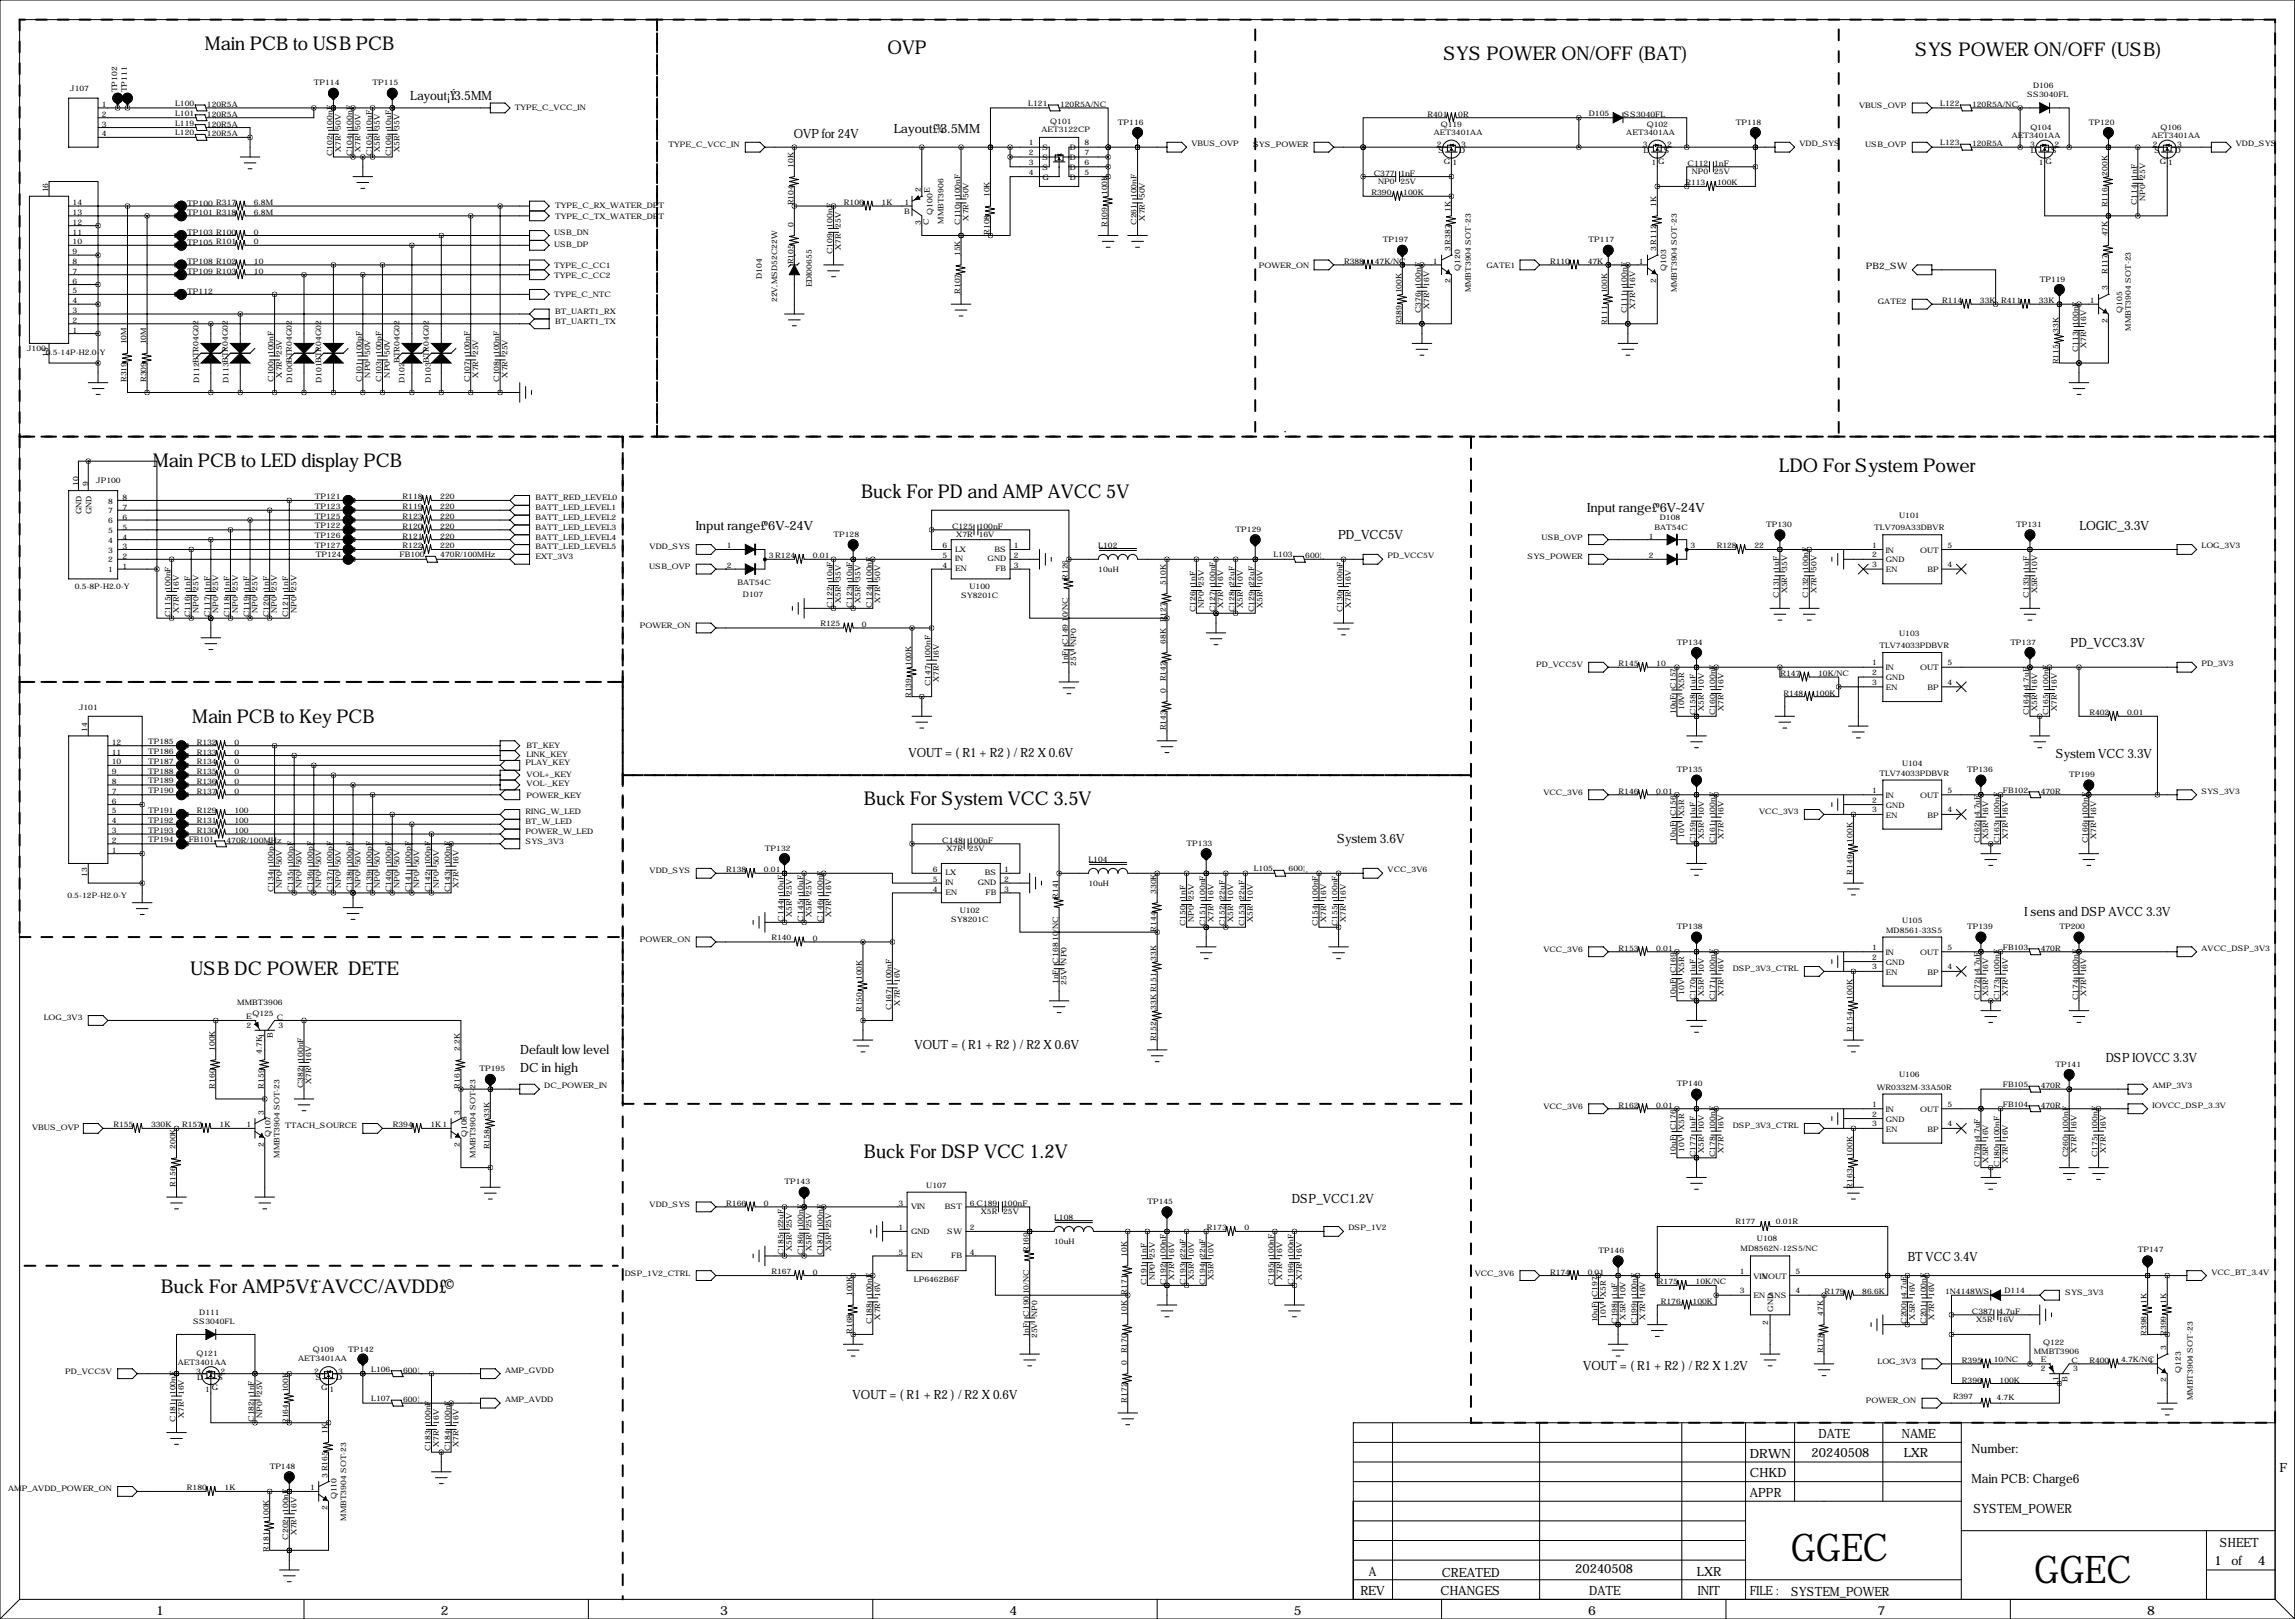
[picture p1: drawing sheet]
<svg xmlns="http://www.w3.org/2000/svg" width="594mm" height="419mm" viewBox="0 0 594 419" stroke-linecap="round" stroke-linejoin="round" font-family="sans-serif">
<defs><g id="words">
<g font-size="9.9">
<text x="463.8" y="404.1">GGEC</text>
<text x="526.9" y="409.8">GGEC</text>
</g>
<g font-size="4.9">
<text x="53.1" y="13">Main PCB to USB PCB</text>
<text x="229.9" y="14">OVP</text>
<text x="373.9" y="15.5">SYS POWER ON/OFF (BAT)</text>
<text x="496.1" y="14.5">SYS POWER ON/OFF (USB)</text>
<text x="39.6" y="120.9">Main PCB to LED display PCB</text>
<text x="460.8" y="122.2">LDO For System Power</text>
<text x="223" y="129">Buck For PD and AMP AVCC 5V</text>
<text x="49.8" y="187.2">Main PCB to Key PCB</text>
<text x="223.8" y="208.3">Buck For System VCC 3.5V</text>
<text x="49.3" y="252.5">USB DC POWER DETE</text>
<text x="223.8" y="299.7">Buck For DSP VCC 1.2V</text>
<text x="41.7" y="334.8">Buck For AMP5V£¨AVCC/AVDD£©</text>
</g>
<g font-size="3.3">
<text x="106.3" y="25.8">Layout¡Ý3.5MM</text>
<text x="205.6" y="35.7">OVP for 24V</text>
<text x="231.5" y="34.4">Layout£¾</text>
<text x="243.5" y="34.4">3.5MM</text>
<text x="180.2" y="137.3">Input range£º6V~24V</text>
<text x="411.1" y="132.5">Input range£º6V~24V</text>
<text x="538.6" y="137.3">LOGIC_3.3V</text>
<text x="346.6" y="139.6">PD_VCC5V</text>
<text x="536.3" y="167.5">PD_VCC3.3V</text>
<text x="235.3" y="196">VOUT = ( R1 + R2 ) / R2 X 0.6V</text>
<text x="532.5" y="196.2">System VCC 3.3V</text>
<text x="346.3" y="218.3">System 3.6V</text>
<text x="524.4" y="237.1">I sens and DSP AVCC 3.3V</text>
<text x="134.7" y="272.9">Default low level</text>
<text x="236.8" y="271.4">VOUT = ( R1 + R2 ) / R2 X 0.6V</text>
<text x="545.4" y="275">DSP IOVCC 3.3V</text>
<text x="134.7" y="277.5">DC in high</text>
<text x="334.6" y="311.3">DSP_VCC1.2V</text>
<text x="494.1" y="326.5">BT VCC 3.4V</text>
<text x="410.1" y="354.7">VOUT = ( R1 + R2 ) / R2 X 1.2V</text>
<text x="220.8" y="362.1">VOUT = ( R1 + R2 ) / R2 X 0.6V</text>
<text x="453.2" y="377.3">DRWN</text>
<text x="469.2" y="377.1">20240508</text>
<text x="471" y="372.3">DATE</text>
<text x="492.6" y="372.3">NAME</text>
<text x="493.1" y="377.1">LXR</text>
<text x="510.6" y="376.2">Number:</text>
<text x="453.2" y="382.4">CHKD</text>
<text x="510.6" y="383.8">Main PCB: Charge6</text>
<text x="590.4" y="381.2">F</text>
<text x="453.2" y="387.5">APPR</text>
<text x="511.1" y="391.7">SYSTEM_POWER</text>
<text x="575" y="400.6">SHEET</text>
<text x="354.5" y="407.9">A</text>
<text x="408" y="407.3">20240508</text>
<text x="573.5" y="405.2">1</text>
<text x="578" y="405">of</text>
<text x="584.8" y="405">4</text>
<text x="352.3" y="413">REV</text>
<text x="373.1" y="413">CHANGES</text>
<text x="373.4" y="408.2">CREATED</text>
<text x="411.6" y="413">DATE</text>
<text x="439.5" y="408.1">LXR</text>
<text x="439.8" y="412.9">INIT</text>
<text x="453.2" y="412.9">FILE :</text>
<text x="463.9" y="413.2">SYSTEM_POWER</text>
<text x="40.5" y="418">1</text>
<text x="114.1" y="418">2</text>
<text x="186.5" y="418">3</text>
<text x="261.5" y="418">4</text>
<text x="335.1" y="418">5</text>
<text x="411.3" y="418">6</text>
<text x="486.3" y="418">7</text>
<text x="556.1" y="418">8</text>
</g>
<text font-size="2.3" x="483.3" y="69.6">PB2_SW</text>
<g font-size="2">
<text x="18.1" y="23.6">J107</text>
<text x="30.3" y="23.9" transform="rotate(-90 30.3 23.9)">TP102</text>
<text x="32.9" y="23.9" transform="rotate(-90 32.9 23.9)">TP111</text>
<text x="81.3" y="22.1">TP114</text>
<text x="96.5" y="22.1">TP115</text>
<text x="526.6" y="22.9">D106</text>
<text x="26.4" y="27.7">1</text>
<text x="45.4" y="27.4">L100</text>
<text x="45.4" y="30">L101</text>
<text x="53.6" y="27.7">120R5A</text>
<text x="133.3" y="28.4">TYPE_C_VCC_IN</text>
<text x="266.3" y="27.4">L121</text>
<text x="274.6" y="27.7">120R5A/NC</text>
<text x="411.5" y="30">D105</text>
<text x="481.5" y="27.9">VBUS_OVP</text>
<text x="502.6" y="27.4">L122</text>
<text x="510.8" y="27.7">120R5A/NC</text>
<text x="525" y="25.1">SS3040FL</text>
<text x="26.4" y="30.2">2</text>
<text x="26.4" y="32.8">3</text>
<text x="26.4" y="35.3">4</text>
<text x="45.4" y="32.5">L119</text>
<text x="45.4" y="35.1">L120</text>
<text x="53.6" y="30.2">120R5A</text>
<text x="53.6" y="32.8">120R5A</text>
<text x="53.6" y="35.3">120R5A</text>
<text x="86.1" y="33.5" transform="rotate(-90 86.1 33.5)">100nF</text>
<text x="88.3" y="33.5" transform="rotate(-90 88.3 33.5)">50V</text>
<text x="91.2" y="33.5" transform="rotate(-90 91.2 33.5)">100nF</text>
<text x="93.3" y="33.5" transform="rotate(-90 93.3 33.5)">50V</text>
<text x="96.3" y="33.5" transform="rotate(-90 96.3 33.5)">10uF</text>
<text x="98.4" y="33.5" transform="rotate(-90 98.4 33.5)">35V</text>
<text x="101.3" y="33.5" transform="rotate(-90 101.3 33.5)">10uF</text>
<text x="103.5" y="33.5" transform="rotate(-90 103.5 33.5)">35V</text>
<text x="269.7" y="34.3">AET3122CP</text>
<text x="272" y="32">Q101</text>
<text x="289.6" y="32.3">TP116</text>
<text x="369.7" y="30.2">R401</text>
<text x="371.3" y="35.1">AET3401AA</text>
<text x="373.2" y="32.8">Q119</text>
<text x="377.7" y="30.2">0R</text>
<text x="420.6" y="30.2">SS3040FL</text>
<text x="421.2" y="35.1">AET3401AA</text>
<text x="426.5" y="32.8">Q102</text>
<text x="449.6" y="32.3">TP118</text>
<text x="521.1" y="35.8">AET3401AA</text>
<text x="525.9" y="33.5">Q104</text>
<text x="541" y="32.3">TP120</text>
<text x="557.3" y="35.8">AET3401AA</text>
<text x="559.6" y="33.5">Q106</text>
<text x="86.1" y="40.4" transform="rotate(-90 86.1 40.4)">C102</text>
<text x="88.3" y="39.3" transform="rotate(-90 88.3 39.3)">X7R</text>
<text x="91.2" y="40.4" transform="rotate(-90 91.2 40.4)">C104</text>
<text x="93.3" y="39.3" transform="rotate(-90 93.3 39.3)">X7R</text>
<text x="96.3" y="40.4" transform="rotate(-90 96.3 40.4)">C105</text>
<text x="98.4" y="39.3" transform="rotate(-90 98.4 39.3)">X5R</text>
<text x="101.3" y="40.4" transform="rotate(-90 101.3 40.4)">C106</text>
<text x="103.5" y="39.3" transform="rotate(-90 103.5 39.3)">X5R</text>
<text x="173.2" y="38.1">TYPE_C_VCC_IN</text>
<text x="266.5" y="37.6">1</text>
<text x="266.5" y="40.1">2</text>
<text x="270" y="38.9">S</text>
<text x="270" y="41.5">S</text>
<text x="277.1" y="38.9">D</text>
<text x="277.1" y="41.5">D</text>
<text x="280.9" y="37.6">8</text>
<text x="280.9" y="40.1">7</text>
<text x="308.6" y="37.8">VBUS_OVP</text>
<text x="324.6" y="38.1">SYS_POWER</text>
<text x="372.2" y="38.2">2</text>
<text x="372.6" y="39.6">S</text>
<text x="377.9" y="39.6">D</text>
<text x="378.5" y="38.2">3</text>
<text x="425.5" y="38.2">3</text>
<text x="425.7" y="39.6">D</text>
<text x="431" y="39.6">S</text>
<text x="431.8" y="38.2">2</text>
<text x="466.1" y="37.8">VDD_SYS</text>
<text x="483.1" y="38.1">USB_OVP</text>
<text x="502.6" y="37.6">L123</text>
<text x="510.8" y="37.8">120R5A</text>
<text x="525.8" y="38.2">3</text>
<text x="526" y="39.6">D</text>
<text x="531.3" y="39.6">S</text>
<text x="532.1" y="38.2">2</text>
<text x="557.6" y="38.2">2</text>
<text x="558" y="39.6">S</text>
<text x="563.3" y="39.6">D</text>
<text x="563.9" y="38.2">3</text>
<text x="579.1" y="37.8">VDD_SYS</text>
<text x="205.5" y="43.4" transform="rotate(-90 205.5 43.4)">10K</text>
<text x="266.5" y="42.7">3</text>
<text x="266.5" y="45.2">4</text>
<text x="270" y="44">S</text>
<text x="270" y="46.5">G</text>
<text x="277.1" y="44">D</text>
<text x="277.1" y="46.5">D</text>
<text x="280.9" y="42.7">6</text>
<text x="280.9" y="45.2">5</text>
<text x="355.8" y="45.5">C377</text>
<text x="356.9" y="47.6">NP0</text>
<text x="362.7" y="45.5">1nF</text>
<text x="362.7" y="47.6">25V</text>
<text x="374" y="42.4">G</text>
<text x="376.2" y="42.7">1</text>
<text x="427.8" y="42.7">1</text>
<text x="429.5" y="42.4">G</text>
<text x="437.1" y="42.9">C112</text>
<text x="438.2" y="45.1">NP0</text>
<text x="444" y="42.9">1nF</text>
<text x="444" y="45.1">25V</text>
<text x="528.1" y="42.7">1</text>
<text x="529.8" y="42.4">G</text>
<text x="545.8" y="45.5" transform="rotate(-90 545.8 45.5)">200K</text>
<text x="553.5" y="46.2" transform="rotate(-90 553.5 46.2)">1nF</text>
<text x="555.6" y="46.2" transform="rotate(-90 555.6 46.2)">25V</text>
<text x="559.4" y="42.4">G</text>
<text x="561.6" y="42.7">1</text>
<text x="12.4" y="49.8" transform="rotate(-90 12.4 49.8)">16</text>
<text x="18.8" y="53.1">14</text>
<text x="48.5" y="53.2">TP100 R317</text>
<text x="65.8" y="53.1">6.8M</text>
<text x="143.8" y="53.8">TYPE_C_RX_WATER_DET</text>
<text x="205.5" y="53.2" transform="rotate(-90 205.5 53.2)">R104</text>
<text x="218.6" y="53.1">R106</text>
<text x="228.3" y="53.1">1K</text>
<text x="234.2" y="53.1">1</text>
<text x="238.5" y="49.8" transform="rotate(-90 238.5 49.8)">2</text>
<text x="240.9" y="49.9" transform="rotate(-90 240.9 49.9)">E</text>
<text x="248.7" y="51.3" transform="rotate(-90 248.7 51.3)">100nF</text>
<text x="250.8" y="51.3" transform="rotate(-90 250.8 51.3)">50V</text>
<text x="256.3" y="51.1" transform="rotate(-90 256.3 51.1)">10K</text>
<text x="286.8" y="50.5" transform="rotate(-90 286.8 50.5)">100K</text>
<text x="294.4" y="51.3" transform="rotate(-90 294.4 51.3)">100nF</text>
<text x="296.5" y="51.3" transform="rotate(-90 296.5 51.3)">50V</text>
<text x="355.2" y="50.5">R390</text>
<text x="363.5" y="50.5">100K</text>
<text x="429" y="53.6" transform="rotate(-90 429 53.6)">1K</text>
<text x="436.5" y="48">R113</text>
<text x="444.8" y="48">100K</text>
<text x="545.8" y="53.7" transform="rotate(-90 545.8 53.7)">R116</text>
<text x="553.5" y="53.1" transform="rotate(-90 553.5 53.1)">C114</text>
<text x="555.6" y="52" transform="rotate(-90 555.6 52)">NP0</text>
<text x="18.8" y="58.2">12</text>
<text x="18.8" y="55.6">13</text>
<text x="48.5" y="55.7">TP101 R318</text>
<text x="65.8" y="55.6">6.8M</text>
<text x="143.8" y="56.6">TYPE_C_TX_WATER_DET</text>
<text x="205.5" y="58.7" transform="rotate(-90 205.5 58.7)">0</text>
<text x="215.6" y="58.9" transform="rotate(-90 215.6 58.9)">100nF</text>
<text x="217.8" y="58.9" transform="rotate(-90 217.8 58.9)">25V</text>
<text x="234.2" y="55.4">B</text>
<text x="238.5" y="58.1" transform="rotate(-90 238.5 58.1)">3</text>
<text x="240.6" y="58.2" transform="rotate(-90 240.6 58.2)">C</text>
<text x="241.6" y="55.6" transform="rotate(-90 241.6 55.6)">Q100</text>
<text x="244.3" y="57.9" transform="rotate(-90 244.3 57.9)">MMBT3906</text>
<text x="248.7" y="58.2" transform="rotate(-90 248.7 58.2)">C110</text>
<text x="250.8" y="57.1" transform="rotate(-90 250.8 57.1)">X7R</text>
<text x="286.8" y="58.8" transform="rotate(-90 286.8 58.8)">R109</text>
<text x="294.4" y="58.2" transform="rotate(-90 294.4 58.2)">C261</text>
<text x="296.5" y="57.1" transform="rotate(-90 296.5 57.1)">X7R</text>
<text x="375.7" y="54.9" transform="rotate(-90 375.7 54.9)">1K</text>
<text x="18.8" y="65.8">9</text>
<text x="18.8" y="63.2">10</text>
<text x="18.8" y="60.7">11</text>
<text x="48.5" y="60.8">TP103 R100</text>
<text x="48.5" y="63.4">TP105 R101</text>
<text x="65.8" y="60.7">0</text>
<text x="65.8" y="63.2">0</text>
<text x="143.5" y="61">USB_DN</text>
<text x="143.5" y="64">USB_DP</text>
<text x="215.6" y="65.8" transform="rotate(-90 215.6 65.8)">C109</text>
<text x="217.8" y="64.7" transform="rotate(-90 217.8 64.7)">X7R</text>
<text x="256.3" y="60.8" transform="rotate(-90 256.3 60.8)">R108</text>
<text x="358.1" y="62.7">TP197</text>
<text x="375.7" y="65" transform="rotate(-90 375.7 65)">3 R387</text>
<text x="411.5" y="62.7">TP117</text>
<text x="429" y="65" transform="rotate(-90 429 65)">3 R112</text>
<text x="545.8" y="61.2" transform="rotate(-90 545.8 61.2)">47K</text>
<text x="18.8" y="70.9">7</text>
<text x="18.8" y="68.3">8</text>
<text x="48.5" y="68.4">TP108 R102</text>
<text x="48.5" y="71">TP109 R103</text>
<text x="65.8" y="68.3">10</text>
<text x="65.8" y="70.9">10</text>
<text x="143.5" y="69.3">TYPE_C_CC1</text>
<text x="143.5" y="71.9">TYPE_C_CC2</text>
<text x="205.5" y="68.4" transform="rotate(-90 205.5 68.4)">R105</text>
<text x="248.7" y="66.3" transform="rotate(-90 248.7 66.3)">15K</text>
<text x="326" y="69.3">POWER_ON</text>
<text x="348.1" y="68.3">R388</text>
<text x="356.1" y="68.3">47K/NC</text>
<text x="371.1" y="68.3">1</text>
<text x="378.2" y="70.1" transform="rotate(-90 378.2 70.1)">Q120</text>
<text x="385" y="69.3">GATE1</text>
<text x="401.5" y="68.3">R110</text>
<text x="411.2" y="68.3">47K</text>
<text x="424.5" y="68.3">1</text>
<text x="431.5" y="70.1" transform="rotate(-90 431.5 70.1)">Q103</text>
<text x="545.8" y="71" transform="rotate(-90 545.8 71)">R117</text>
<text x="18.8" y="75.9">5</text>
<text x="18.8" y="73.4">6</text>
<text x="48.5" y="76.1">TP112</text>
<text x="143.5" y="77">TYPE_C_NTC</text>
<text x="197.4" y="72.1" transform="rotate(-90 197.4 72.1)">D104</text>
<text x="210.3" y="74.4" transform="rotate(-90 210.3 74.4)">EDI00655</text>
<text x="248.7" y="76" transform="rotate(-90 248.7 76)">R107</text>
<text x="363" y="75.9" transform="rotate(-90 363 75.9)">100K</text>
<text x="368" y="74.2" transform="rotate(-90 368 74.2)">100nF</text>
<text x="370.2" y="74.2" transform="rotate(-90 370.2 74.2)">16V</text>
<text x="375.7" y="73.4" transform="rotate(-90 375.7 73.4)">2</text>
<text x="381" y="75.7" transform="rotate(-90 381 75.7)">MMBT3904 SOT-23</text>
<text x="416.3" y="75.9" transform="rotate(-90 416.3 75.9)">100K</text>
<text x="421.4" y="74.2" transform="rotate(-90 421.4 74.2)">100nF</text>
<text x="423.5" y="74.2" transform="rotate(-90 423.5 74.2)">16V</text>
<text x="429" y="73.4" transform="rotate(-90 429 73.4)">2</text>
<text x="434.3" y="75.7" transform="rotate(-90 434.3 75.7)">MMBT3904 SOT-23</text>
<text x="528.3" y="72.9">TP119</text>
<text x="545.8" y="75.2" transform="rotate(-90 545.8 75.2)">3</text>
<text x="18.8" y="83.6">2</text>
<text x="18.8" y="81">3</text>
<text x="18.8" y="78.5">4</text>
<text x="143.8" y="81.3">BT_UART1_RX</text>
<text x="143.8" y="83.8">BT_UART1_TX</text>
<text x="201.3" y="78.2" transform="rotate(-90 201.3 78.2)">22V,MSD52C22W</text>
<text x="368" y="81.1" transform="rotate(-90 368 81.1)">C376</text>
<text x="370.2" y="80" transform="rotate(-90 370.2 80)">X7R</text>
<text x="421.4" y="81.1" transform="rotate(-90 421.4 81.1)">C111</text>
<text x="423.5" y="80" transform="rotate(-90 423.5 80)">X7R</text>
<text x="486.4" y="78.7">GATE2</text>
<text x="503.1" y="78.5">R114</text>
<text x="512.8" y="78.5">33K</text>
<text x="518.3" y="78.5">R411</text>
<text x="528.1" y="78.5">33K</text>
<text x="541.3" y="78.5">1</text>
<text x="545.8" y="83.5" transform="rotate(-90 545.8 83.5)">2</text>
<text x="549.7" y="81" transform="rotate(-90 549.7 81)">Q105</text>
<text x="18.8" y="86.1">1</text>
<text x="32.8" y="89.2" transform="rotate(-90 32.8 89.2)">10M</text>
<text x="37.8" y="89.2" transform="rotate(-90 37.8 89.2)">10M</text>
<text x="363" y="84.2" transform="rotate(-90 363 84.2)">R389</text>
<text x="416.3" y="84.2" transform="rotate(-90 416.3 84.2)">R111</text>
<text x="533.1" y="86.1" transform="rotate(-90 533.1 86.1)">33K</text>
<text x="538.2" y="84.3" transform="rotate(-90 538.2 84.3)">100nF</text>
<text x="540.4" y="84.3" transform="rotate(-90 540.4 84.3)">16V</text>
<text x="551.9" y="85.6" transform="rotate(-90 551.9 85.6)">MMBT3904 SOT-23</text>
<text x="6.9" y="90.8">J100</text>
<text x="11.9" y="91.9">0.5-14P-H2.0-Y</text>
<text x="12.4" y="92.4" transform="rotate(-90 12.4 92.4)">15</text>
<text x="70.9" y="91.9" transform="rotate(-90 70.9 91.9)">100nF</text>
<text x="73" y="91.9" transform="rotate(-90 73 91.9)">25V</text>
<text x="93.7" y="91.9" transform="rotate(-90 93.7 91.9)">100pF</text>
<text x="95.9" y="91.9" transform="rotate(-90 95.9 91.9)">50V</text>
<text x="98.8" y="91.9" transform="rotate(-90 98.8 91.9)">100pF</text>
<text x="101" y="91.9" transform="rotate(-90 101 91.9)">50V</text>
<text x="103.5" y="94" transform="rotate(-90 103.5 94)">BTR04G02</text>
<text x="111.1" y="94" transform="rotate(-90 111.1 94)">BTR04G02</text>
<text x="121.7" y="91.9" transform="rotate(-90 121.7 91.9)">100nF</text>
<text x="123.8" y="91.9" transform="rotate(-90 123.8 91.9)">25V</text>
<text x="129.3" y="91.9" transform="rotate(-90 129.3 91.9)">100nF</text>
<text x="131.4" y="91.9" transform="rotate(-90 131.4 91.9)">25V</text>
<text x="533.1" y="94.3" transform="rotate(-90 533.1 94.3)">R115</text>
<text x="538.2" y="91.2" transform="rotate(-90 538.2 91.2)">C113</text>
<text x="540.4" y="90.1" transform="rotate(-90 540.4 90.1)">X7R</text>
<text x="32.8" y="98.9" transform="rotate(-90 32.8 98.9)">R319</text>
<text x="37.8" y="98.9" transform="rotate(-90 37.8 98.9)">R309</text>
<text x="51.6" y="99.1" transform="rotate(-90 51.6 99.1)">D112BTR04G02</text>
<text x="59.2" y="99.1" transform="rotate(-90 59.2 99.1)">D113BTR04G02</text>
<text x="70.9" y="98.9" transform="rotate(-90 70.9 98.9)">C100</text>
<text x="73" y="97.7" transform="rotate(-90 73 97.7)">X7R</text>
<text x="75.7" y="99.1" transform="rotate(-90 75.7 99.1)">D100BTR04G02</text>
<text x="83.3" y="99.1" transform="rotate(-90 83.3 99.1)">D101BTR04G02</text>
<text x="93.7" y="98.9" transform="rotate(-90 93.7 98.9)">C101</text>
<text x="95.9" y="97.7" transform="rotate(-90 95.9 97.7)">NP0</text>
<text x="98.8" y="98.9" transform="rotate(-90 98.8 98.9)">C103</text>
<text x="101" y="97.7" transform="rotate(-90 101 97.7)">NP0</text>
<text x="104.8" y="99.1" transform="rotate(-90 104.8 99.1)">D102</text>
<text x="111.6" y="99.1" transform="rotate(-90 111.6 99.1)">D103</text>
<text x="121.7" y="98.9" transform="rotate(-90 121.7 98.9)">C107</text>
<text x="123.8" y="97.7" transform="rotate(-90 123.8 97.7)">X7R</text>
<text x="129.3" y="98.9" transform="rotate(-90 129.3 98.9)">C108</text>
<text x="131.4" y="97.7" transform="rotate(-90 131.4 97.7)">X7R</text>
<text x="20.3" y="125.7" transform="rotate(-90 20.3 125.7)">10</text>
<text x="22.9" y="125.7" transform="rotate(-90 22.9 125.7)">9</text>
<text x="24.8" y="125.1">JP100</text>
<text x="28" y="130.4">8</text>
<text x="31.7" y="129.5">8</text>
<text x="81.5" y="129.1">TP121</text>
<text x="81.5" y="131.7">TP123</text>
<text x="104.3" y="129.3">R118</text>
<text x="104.3" y="131.8">R119</text>
<text x="114" y="129.3">220</text>
<text x="114" y="131.8">220</text>
<text x="138.7" y="129.5">BATT_RED_LEVEL0</text>
<text x="21.1" y="133.1" transform="rotate(-90 21.1 133.1)">GND</text>
<text x="23.7" y="133.1" transform="rotate(-90 23.7 133.1)">GND</text>
<text x="28" y="138">5</text>
<text x="28" y="135.4">6</text>
<text x="28" y="132.9">7</text>
<text x="31.7" y="137.2">5</text>
<text x="31.7" y="134.6">6</text>
<text x="31.7" y="132.1">7</text>
<text x="81.5" y="134.2">TP125</text>
<text x="81.5" y="136.8">TP122</text>
<text x="104.3" y="134.4">R123</text>
<text x="104.3" y="136.9">R120</text>
<text x="114" y="134.4">220</text>
<text x="114" y="136.9">220</text>
<text x="138.7" y="132.1">BATT_LED_LEVEL1</text>
<text x="138.7" y="134.6">BATT_LED_LEVEL2</text>
<text x="138.7" y="137.2">BATT_LED_LEVEL3</text>
<text x="246.6" y="136.9">C125</text>
<text x="253.5" y="136.9">100nF</text>
<text x="320" y="137.7">TP129</text>
<text x="428.5" y="137.3">BAT54C</text>
<text x="429.9" y="134.6">D108</text>
<text x="457.5" y="136.4">TP130</text>
<text x="485.5" y="137.3">TLV709A33DBVR</text>
<text x="491.9" y="134.1">U101</text>
<text x="522.2" y="136.4">TP131</text>
<text x="28" y="143.1">3</text>
<text x="28" y="140.5">4</text>
<text x="31.7" y="142.2">3</text>
<text x="31.7" y="139.7">4</text>
<text x="81.5" y="139.3">TP126</text>
<text x="81.5" y="141.8">TP127</text>
<text x="104.3" y="139.4">R121</text>
<text x="104.3" y="142">R122</text>
<text x="114" y="139.4">220</text>
<text x="114" y="142">220</text>
<text x="138.7" y="139.7">BATT_LED_LEVEL4</text>
<text x="138.7" y="142.2">BATT_LED_LEVEL5</text>
<text x="168.2" y="142.2">VDD_SYS</text>
<text x="188.3" y="142">1</text>
<text x="215.9" y="138.9">TP128</text>
<text x="244.1" y="142">6</text>
<text x="247.4" y="142.8">LX</text>
<text x="247.7" y="139.1">X7R</text>
<text x="253.5" y="139.1">16V</text>
<text x="257.6" y="142.8">BS</text>
<text x="262.6" y="142">1</text>
<text x="284.5" y="141.7">L102</text>
<text x="399.3" y="139.7">USB_OVP</text>
<text x="427" y="139.4">1</text>
<text x="437.9" y="142">3</text>
<text x="444.7" y="142">R128</text>
<text x="454.4" y="142">22</text>
<text x="484.9" y="141.7">1</text>
<text x="488.4" y="143.1">IN</text>
<text x="497.3" y="143.1">OUT</text>
<text x="504.4" y="141.7">5</text>
<text x="570.2" y="142">LOG_3V3</text>
<text x="28" y="148.1">1</text>
<text x="28" y="145.6">2</text>
<text x="31.7" y="147.3">1</text>
<text x="31.7" y="144.8">2</text>
<text x="81.8" y="144.1">TP124</text>
<text x="103.5" y="144.3">FB100</text>
<text x="114" y="144.3">470R/100MHz</text>
<text x="138.7" y="144.8">EXT_3V3</text>
<text x="168.1" y="147.3">USB_OVP</text>
<text x="188.3" y="147.1">2</text>
<text x="199.1" y="144.5">3 R124</text>
<text x="210.6" y="144.5">0.01</text>
<text x="244.1" y="144.5">5</text>
<text x="244.1" y="147.1">4</text>
<text x="247.4" y="145.3">IN</text>
<text x="247.4" y="147.9">EN</text>
<text x="255.8" y="145.3">GND</text>
<text x="257.8" y="147.9">FB</text>
<text x="262.6" y="144.5">2</text>
<text x="262.6" y="147.1">3</text>
<text x="284.5" y="148.1">10uH</text>
<text x="329.8" y="144.3">L103</text>
<text x="338.1" y="144.5">600¦¸</text>
<text x="359.4" y="144.5">PD_VCC5V</text>
<text x="395.7" y="144.8">SYS_POWER</text>
<text x="427" y="144.5">2</text>
<text x="460.8" y="147.8" transform="rotate(-90 460.8 147.8)">1uF</text>
<text x="462.9" y="147.8" transform="rotate(-90 462.9 147.8)">35V</text>
<text x="468.4" y="147.8" transform="rotate(-90 468.4 147.8)">100nF</text>
<text x="470.5" y="147.8" transform="rotate(-90 470.5 147.8)">50V</text>
<text x="484.9" y="144.3">2</text>
<text x="484.9" y="146.8">3</text>
<text x="488.4" y="145.6">GND</text>
<text x="488.4" y="148.1">EN</text>
<text x="499.3" y="148.1">BP</text>
<text x="504.4" y="146.8">4</text>
<text x="525.5" y="147.8" transform="rotate(-90 525.5 147.8)">1uF</text>
<text x="527.7" y="147.8" transform="rotate(-90 527.7 147.8)">10V</text>
<text x="19.4" y="152.5">0.5-8P-H2.0-Y</text>
<text x="44.2" y="152.9" transform="rotate(-90 44.2 152.9)">100nF</text>
<text x="46.3" y="152.9" transform="rotate(-90 46.3 152.9)">16V</text>
<text x="49.3" y="152.9" transform="rotate(-90 49.3 152.9)">1nF</text>
<text x="51.4" y="152.9" transform="rotate(-90 51.4 152.9)">25V</text>
<text x="54.4" y="152.9" transform="rotate(-90 54.4 152.9)">1nF</text>
<text x="56.5" y="152.9" transform="rotate(-90 56.5 152.9)">25V</text>
<text x="59.4" y="152.9" transform="rotate(-90 59.4 152.9)">1nF</text>
<text x="61.6" y="152.9" transform="rotate(-90 61.6 152.9)">25V</text>
<text x="64.5" y="152.9" transform="rotate(-90 64.5 152.9)">1nF</text>
<text x="66.7" y="152.9" transform="rotate(-90 66.7 152.9)">25V</text>
<text x="69.6" y="152.9" transform="rotate(-90 69.6 152.9)">1nF</text>
<text x="71.7" y="152.9" transform="rotate(-90 71.7 152.9)">25V</text>
<text x="74.7" y="152.9" transform="rotate(-90 74.7 152.9)">1nF</text>
<text x="76.8" y="152.9" transform="rotate(-90 76.8 152.9)">25V</text>
<text x="191" y="151.5">BAT54C</text>
<text x="192.4" y="154.4">D107</text>
<text x="215.6" y="150.4" transform="rotate(-90 215.6 150.4)">10uF</text>
<text x="217.8" y="150.4" transform="rotate(-90 217.8 150.4)">35V</text>
<text x="220.7" y="150.4" transform="rotate(-90 220.7 150.4)">10uF</text>
<text x="222.9" y="150.4" transform="rotate(-90 222.9 150.4)">35V</text>
<text x="225.8" y="150.4" transform="rotate(-90 225.8 150.4)">100nF</text>
<text x="228" y="150.4" transform="rotate(-90 228 150.4)">50V</text>
<text x="248.9" y="154.8">SY8201C</text>
<text x="251.1" y="152.4">U100</text>
<text x="276.6" y="150.1" transform="rotate(-90 276.6 150.1)">R126</text>
<text x="302" y="151.4" transform="rotate(-90 302 151.4)">510K</text>
<text x="309.6" y="151.6" transform="rotate(-90 309.6 151.6)">1nF</text>
<text x="311.8" y="151.6" transform="rotate(-90 311.8 151.6)">25V</text>
<text x="314.7" y="151.6" transform="rotate(-90 314.7 151.6)">100nF</text>
<text x="316.9" y="151.6" transform="rotate(-90 316.9 151.6)">16V</text>
<text x="319.8" y="151.6" transform="rotate(-90 319.8 151.6)">22uF</text>
<text x="321.9" y="151.6" transform="rotate(-90 321.9 151.6)">10V</text>
<text x="324.9" y="151.6" transform="rotate(-90 324.9 151.6)">22uF</text>
<text x="327" y="151.6" transform="rotate(-90 327 151.6)">10V</text>
<text x="347.7" y="151.6" transform="rotate(-90 347.7 151.6)">100nF</text>
<text x="349.9" y="151.6" transform="rotate(-90 349.9 151.6)">16V</text>
<text x="460.8" y="154.7" transform="rotate(-90 460.8 154.7)">C131</text>
<text x="462.9" y="153.6" transform="rotate(-90 462.9 153.6)">X5R</text>
<text x="468.4" y="154.7" transform="rotate(-90 468.4 154.7)">C132</text>
<text x="470.5" y="153.6" transform="rotate(-90 470.5 153.6)">X7R</text>
<text x="525.5" y="154.7" transform="rotate(-90 525.5 154.7)">C133</text>
<text x="527.7" y="153.6" transform="rotate(-90 527.7 153.6)">X5R</text>
<text x="44.2" y="159.8" transform="rotate(-90 44.2 159.8)">C115</text>
<text x="46.3" y="158.7" transform="rotate(-90 46.3 158.7)">X7R</text>
<text x="49.3" y="159.8" transform="rotate(-90 49.3 159.8)">C116</text>
<text x="51.4" y="158.7" transform="rotate(-90 51.4 158.7)">NP0</text>
<text x="54.4" y="159.8" transform="rotate(-90 54.4 159.8)">C117</text>
<text x="56.5" y="158.7" transform="rotate(-90 56.5 158.7)">NP0</text>
<text x="59.4" y="159.8" transform="rotate(-90 59.4 159.8)">C118</text>
<text x="61.6" y="158.7" transform="rotate(-90 61.6 158.7)">NP0</text>
<text x="64.5" y="159.8" transform="rotate(-90 64.5 159.8)">C119</text>
<text x="66.7" y="158.7" transform="rotate(-90 66.7 158.7)">NP0</text>
<text x="69.6" y="159.8" transform="rotate(-90 69.6 159.8)">C120</text>
<text x="71.7" y="158.7" transform="rotate(-90 71.7 158.7)">NP0</text>
<text x="74.7" y="159.8" transform="rotate(-90 74.7 159.8)">C121</text>
<text x="76.8" y="158.7" transform="rotate(-90 76.8 158.7)">NP0</text>
<text x="215.6" y="157.3" transform="rotate(-90 215.6 157.3)">C122</text>
<text x="217.8" y="156.2" transform="rotate(-90 217.8 156.2)">X5R</text>
<text x="220.7" y="157.3" transform="rotate(-90 220.7 157.3)">C123</text>
<text x="222.9" y="156.2" transform="rotate(-90 222.9 156.2)">X5R</text>
<text x="225.8" y="157.3" transform="rotate(-90 225.8 157.3)">C124</text>
<text x="228" y="156.2" transform="rotate(-90 228 156.2)">X7R</text>
<text x="276.6" y="161.1" transform="rotate(-90 276.6 161.1)">10/NC</text>
<text x="302" y="161.1" transform="rotate(-90 302 161.1)">R127</text>
<text x="309.6" y="158.5" transform="rotate(-90 309.6 158.5)">C126</text>
<text x="311.8" y="157.4" transform="rotate(-90 311.8 157.4)">NP0</text>
<text x="314.7" y="158.5" transform="rotate(-90 314.7 158.5)">C127</text>
<text x="316.9" y="157.4" transform="rotate(-90 316.9 157.4)">X7R</text>
<text x="319.8" y="158.5" transform="rotate(-90 319.8 158.5)">C128</text>
<text x="321.9" y="157.4" transform="rotate(-90 321.9 157.4)">X5R</text>
<text x="324.9" y="158.5" transform="rotate(-90 324.9 158.5)">C129</text>
<text x="327" y="157.4" transform="rotate(-90 327 157.4)">X5R</text>
<text x="347.7" y="158.5" transform="rotate(-90 347.7 158.5)">C130</text>
<text x="349.9" y="157.4" transform="rotate(-90 349.9 157.4)">X7R</text>
<text x="165.8" y="162.6">POWER_ON</text>
<text x="212.5" y="162.1">R125</text>
<text x="223.3" y="162.3">0</text>
<text x="276.6" y="166.9" transform="rotate(-90 276.6 166.9)">C149</text>
<text x="278.8" y="166.9" transform="rotate(-90 278.8 166.9)">NP0</text>
<text x="302" y="166.6" transform="rotate(-90 302 166.6)">68K</text>
<text x="434.3" y="166.9">TP134</text>
<text x="486.8" y="167.8">TLV74033PDBVR</text>
<text x="491.9" y="164.6">U103</text>
<text x="520.7" y="166.9">TP137</text>
<text x="236" y="172.5" transform="rotate(-90 236 172.5)">100K</text>
<text x="241" y="170.7" transform="rotate(-90 241 170.7)">100nF</text>
<text x="243.2" y="170.7" transform="rotate(-90 243.2 170.7)">16V</text>
<text x="276.6" y="172.2" transform="rotate(-90 276.6 172.2)">1nF</text>
<text x="278.8" y="172.4" transform="rotate(-90 278.8 172.4)">25V</text>
<text x="397.9" y="172.7">PD_VCC5V</text>
<text x="419.3" y="172.5">R145</text>
<text x="429" y="172.5">10</text>
<text x="484.9" y="172.2">1</text>
<text x="488.4" y="173.5">IN</text>
<text x="497.3" y="173.5">OUT</text>
<text x="504.4" y="172.2">5</text>
<text x="570.2" y="172.5">PD_3V3</text>
<text x="241" y="177.6" transform="rotate(-90 241 177.6)">C147</text>
<text x="243.2" y="176.5" transform="rotate(-90 243.2 176.5)">X7R</text>
<text x="302" y="179.3" transform="rotate(-90 302 179.3)">0</text>
<text x="302" y="176.4" transform="rotate(-90 302 176.4)">R142</text>
<text x="434.1" y="178.3" transform="rotate(-90 434.1 178.3)">C157</text>
<text x="436.2" y="178.3" transform="rotate(-90 436.2 178.3)">X5R</text>
<text x="439.2" y="178.3" transform="rotate(-90 439.2 178.3)">1uF</text>
<text x="441.3" y="178.3" transform="rotate(-90 441.3 178.3)">10V</text>
<text x="444.2" y="178.3" transform="rotate(-90 444.2 178.3)">100nF</text>
<text x="446.4" y="178.3" transform="rotate(-90 446.4 178.3)">16V</text>
<text x="461.2" y="175">R147</text>
<text x="470.9" y="175">10K/NC</text>
<text x="484.9" y="174.8">2</text>
<text x="484.9" y="177.3">3</text>
<text x="488.4" y="176.1">GND</text>
<text x="488.4" y="178.6">EN</text>
<text x="499.3" y="178.6">BP</text>
<text x="504.4" y="177.3">4</text>
<text x="525.5" y="178.3" transform="rotate(-90 525.5 178.3)">4.7uF</text>
<text x="527.7" y="178.3" transform="rotate(-90 527.7 178.3)">16V</text>
<text x="530.6" y="178.3" transform="rotate(-90 530.6 178.3)">100nF</text>
<text x="532.8" y="178.3" transform="rotate(-90 532.8 178.3)">16V</text>
<text x="20.4" y="183.8">J101</text>
<text x="236" y="180.7" transform="rotate(-90 236 180.7)">R139</text>
<text x="434.1" y="184.9" transform="rotate(-90 434.1 184.9)">10uF</text>
<text x="436.2" y="183.8" transform="rotate(-90 436.2 183.8)">10V</text>
<text x="439.2" y="185.2" transform="rotate(-90 439.2 185.2)">C158</text>
<text x="441.3" y="184.1" transform="rotate(-90 441.3 184.1)">X5R</text>
<text x="444.2" y="185.2" transform="rotate(-90 444.2 185.2)">C160</text>
<text x="446.4" y="184.1" transform="rotate(-90 446.4 184.1)">X7R</text>
<text x="461.9" y="180.1">R148</text>
<text x="470.2" y="180.1">100K</text>
<text x="525.5" y="185.2" transform="rotate(-90 525.5 185.2)">C164</text>
<text x="527.7" y="184.1" transform="rotate(-90 527.7 184.1)">X5R</text>
<text x="530.6" y="185.2" transform="rotate(-90 530.6 185.2)">C165</text>
<text x="532.8" y="184.1" transform="rotate(-90 532.8 184.1)">X7R</text>
<text x="541.2" y="185.2">R402</text>
<text x="550.9" y="185.2">0.01</text>
<text x="22.6" y="189.5" transform="rotate(-90 22.6 189.5)">14</text>
<text x="302" y="189.1" transform="rotate(-90 302 189.1)">R143</text>
<text x="29" y="197.9">10</text>
<text x="29" y="195.3">11</text>
<text x="29" y="192.8">12</text>
<text x="38.4" y="192.6">TP185</text>
<text x="38.4" y="195.2">TP186</text>
<text x="38.4" y="197.7">TP187</text>
<text x="51" y="197.9">R134</text>
<text x="51" y="195.3">R133</text>
<text x="51" y="192.8">R132</text>
<text x="60.7" y="197.9">0</text>
<text x="60.7" y="195.3">0</text>
<text x="60.7" y="192.8">0</text>
<text x="136.4" y="193.5">BT_KEY</text>
<text x="136.4" y="195.8">LINK_KEY</text>
<text x="29" y="202.9">8</text>
<text x="29" y="200.4">9</text>
<text x="38.4" y="200.3">TP188</text>
<text x="38.4" y="202.8">TP189</text>
<text x="51" y="202.9">R136</text>
<text x="51" y="200.4">R135</text>
<text x="60.7" y="202.9">0</text>
<text x="60.7" y="200.4">0</text>
<text x="136.1" y="198.1">PLAY_KEY</text>
<text x="136.4" y="201.2">VOL+_KEY</text>
<text x="136.4" y="203.5">VOL-_KEY</text>
<text x="434.3" y="199.9">TP135</text>
<text x="486.8" y="200.8">TLV74033PDBVR</text>
<text x="492.7" y="198.4">U104</text>
<text x="509.5" y="199.9">TP136</text>
<text x="535.9" y="201.2">TP199</text>
<text x="29" y="208">6</text>
<text x="29" y="205.5">7</text>
<text x="38.4" y="205.3">TP190</text>
<text x="51" y="205.5">R137</text>
<text x="60.7" y="205.5">0</text>
<text x="136.4" y="206.5">POWER_KEY</text>
<text x="399.7" y="205.7">VCC_3V6</text>
<text x="419.3" y="205.5">R146</text>
<text x="429" y="205.5">0.01</text>
<text x="484.9" y="205.2">1</text>
<text x="484.9" y="207.8">2</text>
<text x="488.4" y="206.6">IN</text>
<text x="488.4" y="209.1">GND</text>
<text x="497.3" y="206.6">OUT</text>
<text x="504.4" y="205.2">5</text>
<text x="518.8" y="205.2">FB102</text>
<text x="528.6" y="205.5">470R</text>
<text x="570.2" y="205.5">SYS_3V3</text>
<text x="29" y="215.6">3</text>
<text x="29" y="213.1">4</text>
<text x="29" y="210.6">5</text>
<text x="38.4" y="210.4">TP191</text>
<text x="38.4" y="213">TP192</text>
<text x="38.4" y="215.5">TP193</text>
<text x="51" y="210.6">R129</text>
<text x="51" y="213.1">R131</text>
<text x="51" y="215.6">R130</text>
<text x="60.7" y="210.6">100</text>
<text x="60.7" y="213.1">100</text>
<text x="60.7" y="215.6">100</text>
<text x="136.1" y="210.8">RING_W_LED</text>
<text x="136.1" y="213.4">BT_W_LED</text>
<text x="136.1" y="215.9">POWER_W_LED</text>
<text x="434.1" y="211.3" transform="rotate(-90 434.1 211.3)">C156</text>
<text x="436.2" y="211.3" transform="rotate(-90 436.2 211.3)">X5R</text>
<text x="439.2" y="211.3" transform="rotate(-90 439.2 211.3)">1uF</text>
<text x="441.3" y="211.3" transform="rotate(-90 441.3 211.3)">10V</text>
<text x="444.2" y="211.3" transform="rotate(-90 444.2 211.3)">100nF</text>
<text x="446.4" y="211.3" transform="rotate(-90 446.4 211.3)">16V</text>
<text x="455.6" y="210.8">VCC_3V3</text>
<text x="484.9" y="210.3">3</text>
<text x="488.4" y="211.6">EN</text>
<text x="499.3" y="211.6">BP</text>
<text x="504.4" y="210.3">4</text>
<text x="512.8" y="211.3" transform="rotate(-90 512.8 211.3)">4.7uF</text>
<text x="515" y="211.3" transform="rotate(-90 515 211.3)">16V</text>
<text x="517.9" y="211.3" transform="rotate(-90 517.9 211.3)">100nF</text>
<text x="520.1" y="211.3" transform="rotate(-90 520.1 211.3)">16V</text>
<text x="540.8" y="211.3" transform="rotate(-90 540.8 211.3)">100nF</text>
<text x="542.9" y="211.3" transform="rotate(-90 542.9 211.3)">16V</text>
<text x="29" y="220.7">1</text>
<text x="29" y="218.2">2</text>
<text x="38.4" y="218">TP194</text>
<text x="48.9" y="217.9">FB101</text>
<text x="58.7" y="218.2">470R/100MHz</text>
<text x="136.1" y="218.4">SYS_3V3</text>
<text x="198.1" y="220.2">TP132</text>
<text x="244" y="218.2">C148</text>
<text x="245.2" y="220.3">X7R</text>
<text x="251" y="218.2">100nF</text>
<text x="251" y="220.3">25V</text>
<text x="307.3" y="218.9">TP133</text>
<text x="434.1" y="217.9" transform="rotate(-90 434.1 217.9)">10uF</text>
<text x="436.2" y="216.9" transform="rotate(-90 436.2 216.9)">10V</text>
<text x="439.2" y="218.2" transform="rotate(-90 439.2 218.2)">C159</text>
<text x="441.3" y="217.1" transform="rotate(-90 441.3 217.1)">X5R</text>
<text x="444.2" y="218.2" transform="rotate(-90 444.2 218.2)">C161</text>
<text x="446.4" y="217.1" transform="rotate(-90 446.4 217.1)">X7R</text>
<text x="479.8" y="218.2" transform="rotate(-90 479.8 218.2)">100K</text>
<text x="512.8" y="218.2" transform="rotate(-90 512.8 218.2)">C162</text>
<text x="515" y="217.1" transform="rotate(-90 515 217.1)">X5R</text>
<text x="517.9" y="218.2" transform="rotate(-90 517.9 218.2)">C163</text>
<text x="520.1" y="217.1" transform="rotate(-90 520.1 217.1)">X7R</text>
<text x="540.8" y="218.2" transform="rotate(-90 540.8 218.2)">C166</text>
<text x="542.9" y="217.1" transform="rotate(-90 542.9 217.1)">X7R</text>
<text x="22.6" y="227" transform="rotate(-90 22.6 227)">13</text>
<text x="70.9" y="224" transform="rotate(-90 70.9 224)">100pF</text>
<text x="73" y="224" transform="rotate(-90 73 224)">50V</text>
<text x="75.9" y="224" transform="rotate(-90 75.9 224)">100pF</text>
<text x="78.1" y="224" transform="rotate(-90 78.1 224)">50V</text>
<text x="81" y="224" transform="rotate(-90 81 224)">100pF</text>
<text x="83.2" y="224" transform="rotate(-90 83.2 224)">50V</text>
<text x="86.1" y="224" transform="rotate(-90 86.1 224)">100pF</text>
<text x="88.3" y="224" transform="rotate(-90 88.3 224)">50V</text>
<text x="91.2" y="224" transform="rotate(-90 91.2 224)">100pF</text>
<text x="93.3" y="224" transform="rotate(-90 93.3 224)">50V</text>
<text x="96.3" y="224" transform="rotate(-90 96.3 224)">100pF</text>
<text x="98.4" y="224" transform="rotate(-90 98.4 224)">50V</text>
<text x="101.3" y="224" transform="rotate(-90 101.3 224)">100pF</text>
<text x="103.5" y="224" transform="rotate(-90 103.5 224)">50V</text>
<text x="106.4" y="224" transform="rotate(-90 106.4 224)">100pF</text>
<text x="108.6" y="224" transform="rotate(-90 108.6 224)">50V</text>
<text x="111.5" y="224" transform="rotate(-90 111.5 224)">100pF</text>
<text x="113.7" y="224" transform="rotate(-90 113.7 224)">50V</text>
<text x="116.6" y="224" transform="rotate(-90 116.6 224)">100nF</text>
<text x="118.7" y="224" transform="rotate(-90 118.7 224)">16V</text>
<text x="168.2" y="226.1">VDD_SYS</text>
<text x="188.1" y="225.8">R138</text>
<text x="197.9" y="225.8">0.01</text>
<text x="241.6" y="225.8">6</text>
<text x="244.9" y="226.6">LX</text>
<text x="255.1" y="226.6">BS</text>
<text x="260.1" y="225.8">1</text>
<text x="281.9" y="223">L104</text>
<text x="324.8" y="225.6">L105</text>
<text x="333.8" y="225.6">600¦¸</text>
<text x="359.4" y="225.8">VCC_3V6</text>
<text x="479.8" y="226.4" transform="rotate(-90 479.8 226.4)">R149</text>
<text x="17.4" y="232.4">0.5-12P-H2.0-Y</text>
<text x="70.9" y="230.9" transform="rotate(-90 70.9 230.9)">C134</text>
<text x="73" y="229.8" transform="rotate(-90 73 229.8)">NP0</text>
<text x="75.9" y="230.9" transform="rotate(-90 75.9 230.9)">C135</text>
<text x="78.1" y="229.8" transform="rotate(-90 78.1 229.8)">NP0</text>
<text x="81" y="230.9" transform="rotate(-90 81 230.9)">C136</text>
<text x="83.2" y="229.8" transform="rotate(-90 83.2 229.8)">NP0</text>
<text x="86.1" y="230.9" transform="rotate(-90 86.1 230.9)">C137</text>
<text x="88.3" y="229.8" transform="rotate(-90 88.3 229.8)">NP0</text>
<text x="91.2" y="230.9" transform="rotate(-90 91.2 230.9)">C138</text>
<text x="93.3" y="229.8" transform="rotate(-90 93.3 229.8)">NP0</text>
<text x="96.3" y="230.9" transform="rotate(-90 96.3 230.9)">C139</text>
<text x="98.4" y="229.8" transform="rotate(-90 98.4 229.8)">NP0</text>
<text x="101.3" y="230.9" transform="rotate(-90 101.3 230.9)">C140</text>
<text x="103.5" y="229.8" transform="rotate(-90 103.5 229.8)">NP0</text>
<text x="106.4" y="230.9" transform="rotate(-90 106.4 230.9)">C141</text>
<text x="108.6" y="229.8" transform="rotate(-90 108.6 229.8)">NP0</text>
<text x="111.5" y="230.9" transform="rotate(-90 111.5 230.9)">C142</text>
<text x="113.7" y="229.8" transform="rotate(-90 113.7 229.8)">NP0</text>
<text x="116.6" y="230.9" transform="rotate(-90 116.6 230.9)">C143</text>
<text x="118.7" y="229.8" transform="rotate(-90 118.7 229.8)">X7R</text>
<text x="202.9" y="231.6" transform="rotate(-90 202.9 231.6)">10uF</text>
<text x="205.1" y="231.6" transform="rotate(-90 205.1 231.6)">25V</text>
<text x="208" y="231.6" transform="rotate(-90 208 231.6)">10uF</text>
<text x="210.2" y="231.6" transform="rotate(-90 210.2 231.6)">25V</text>
<text x="213.1" y="231.6" transform="rotate(-90 213.1 231.6)">100nF</text>
<text x="215.3" y="231.6" transform="rotate(-90 215.3 231.6)">16V</text>
<text x="241.6" y="228.3">5</text>
<text x="241.6" y="230.9">4</text>
<text x="244.9" y="229.2">IN</text>
<text x="244.9" y="231.7">EN</text>
<text x="253.2" y="229.2">GND</text>
<text x="255.3" y="231.7">FB</text>
<text x="260.1" y="228.3">2</text>
<text x="260.1" y="230.9">3</text>
<text x="274.1" y="232.7" transform="rotate(-90 274.1 232.7)">R141</text>
<text x="281.9" y="229.4">10uH</text>
<text x="299.5" y="231.4" transform="rotate(-90 299.5 231.4)">330K</text>
<text x="307.1" y="232.9" transform="rotate(-90 307.1 232.9)">1nF</text>
<text x="309.2" y="232.9" transform="rotate(-90 309.2 232.9)">25V</text>
<text x="312.2" y="232.9" transform="rotate(-90 312.2 232.9)">100nF</text>
<text x="314.3" y="232.9" transform="rotate(-90 314.3 232.9)">16V</text>
<text x="317.2" y="232.9" transform="rotate(-90 317.2 232.9)">22uF</text>
<text x="319.4" y="232.9" transform="rotate(-90 319.4 232.9)">10V</text>
<text x="322.3" y="232.9" transform="rotate(-90 322.3 232.9)">22uF</text>
<text x="324.5" y="232.9" transform="rotate(-90 324.5 232.9)">10V</text>
<text x="341.4" y="232.9" transform="rotate(-90 341.4 232.9)">100nF</text>
<text x="343.5" y="232.9" transform="rotate(-90 343.5 232.9)">16V</text>
<text x="346.5" y="232.9" transform="rotate(-90 346.5 232.9)">100nF</text>
<text x="348.6" y="232.9" transform="rotate(-90 348.6 232.9)">16V</text>
<text x="202.9" y="238.6" transform="rotate(-90 202.9 238.6)">C144</text>
<text x="205.1" y="237.4" transform="rotate(-90 205.1 237.4)">X5R</text>
<text x="208" y="238.6" transform="rotate(-90 208 238.6)">C145</text>
<text x="210.2" y="237.4" transform="rotate(-90 210.2 237.4)">X5R</text>
<text x="213.1" y="238.6" transform="rotate(-90 213.1 238.6)">C146</text>
<text x="215.3" y="237.4" transform="rotate(-90 215.3 237.4)">X7R</text>
<text x="246.4" y="238.6">SY8201C</text>
<text x="248.6" y="236.2">U102</text>
<text x="307.1" y="239.8" transform="rotate(-90 307.1 239.8)">C150</text>
<text x="309.2" y="238.7" transform="rotate(-90 309.2 238.7)">NP0</text>
<text x="312.2" y="239.8" transform="rotate(-90 312.2 239.8)">C151</text>
<text x="314.3" y="238.7" transform="rotate(-90 314.3 238.7)">X7R</text>
<text x="317.2" y="239.8" transform="rotate(-90 317.2 239.8)">C152</text>
<text x="319.4" y="238.7" transform="rotate(-90 319.4 238.7)">X5R</text>
<text x="322.3" y="239.8" transform="rotate(-90 322.3 239.8)">C153</text>
<text x="324.5" y="238.7" transform="rotate(-90 324.5 238.7)">X5R</text>
<text x="341.4" y="239.8" transform="rotate(-90 341.4 239.8)">C154</text>
<text x="343.5" y="238.7" transform="rotate(-90 343.5 238.7)">X7R</text>
<text x="346.5" y="239.8" transform="rotate(-90 346.5 239.8)">C155</text>
<text x="348.6" y="238.7" transform="rotate(-90 348.6 238.7)">X7R</text>
<text x="492.7" y="239">U105</text>
<text x="165.8" y="243.8">POWER_ON</text>
<text x="199.8" y="243.3">R140</text>
<text x="210.6" y="243.6">0</text>
<text x="274.1" y="243.6" transform="rotate(-90 274.1 243.6)">10/NC</text>
<text x="299.5" y="241.1" transform="rotate(-90 299.5 241.1)">R144</text>
<text x="434.3" y="240.5">TP138</text>
<text x="484.9" y="245.9">1</text>
<text x="488.5" y="241.4">MD8561-33S5</text>
<text x="504.4" y="245.9">5</text>
<text x="509.5" y="240.5">TP139</text>
<text x="518.8" y="245.9">FB103</text>
<text x="533.4" y="240.5">TP200</text>
<text x="274.1" y="249.4" transform="rotate(-90 274.1 249.4)">C168</text>
<text x="276.2" y="249.4" transform="rotate(-90 276.2 249.4)">NP0</text>
<text x="299.5" y="248.7" transform="rotate(-90 299.5 248.7)">33K</text>
<text x="399.7" y="246.4">VCC_3V6</text>
<text x="419.3" y="246.1">R153</text>
<text x="429" y="246.1">0.01</text>
<text x="434.1" y="252" transform="rotate(-90 434.1 252)">C169</text>
<text x="436.2" y="252" transform="rotate(-90 436.2 252)">X5R</text>
<text x="439.2" y="252" transform="rotate(-90 439.2 252)">1uF</text>
<text x="441.3" y="252" transform="rotate(-90 441.3 252)">10V</text>
<text x="444.2" y="252" transform="rotate(-90 444.2 252)">100nF</text>
<text x="446.4" y="252" transform="rotate(-90 446.4 252)">16V</text>
<text x="448.8" y="251.5">DSP_3V3_CTRL</text>
<text x="484.9" y="248.4">2</text>
<text x="484.9" y="251">3</text>
<text x="488.4" y="247.2">IN</text>
<text x="488.4" y="249.7">GND</text>
<text x="497.3" y="247.2">OUT</text>
<text x="504.4" y="251">4</text>
<text x="512.8" y="252" transform="rotate(-90 512.8 252)">4.7uF</text>
<text x="515" y="252" transform="rotate(-90 515 252)">16V</text>
<text x="517.9" y="252" transform="rotate(-90 517.9 252)">100nF</text>
<text x="520.1" y="252" transform="rotate(-90 520.1 252)">16V</text>
<text x="528.6" y="246.1">470R</text>
<text x="538.2" y="252" transform="rotate(-90 538.2 252)">100nF</text>
<text x="540.4" y="252" transform="rotate(-90 540.4 252)">16V</text>
<text x="570.2" y="246.1">AVCC_DSP_3V3</text>
<text x="223.3" y="253.7" transform="rotate(-90 223.3 253.7)">100K</text>
<text x="230.9" y="254.5" transform="rotate(-90 230.9 254.5)">100nF</text>
<text x="233" y="254.5" transform="rotate(-90 233 254.5)">16V</text>
<text x="274.1" y="254.8" transform="rotate(-90 274.1 254.8)">1nF</text>
<text x="276.2" y="255" transform="rotate(-90 276.2 255)">25V</text>
<text x="436.2" y="257.5" transform="rotate(-90 436.2 257.5)">10V</text>
<text x="441.3" y="257.8" transform="rotate(-90 441.3 257.8)">X5R</text>
<text x="446.4" y="257.8" transform="rotate(-90 446.4 257.8)">X7R</text>
<text x="488.4" y="252.3">EN</text>
<text x="499.3" y="252.3">BP</text>
<text x="515" y="257.8" transform="rotate(-90 515 257.8)">X5R</text>
<text x="520.1" y="257.8" transform="rotate(-90 520.1 257.8)">X7R</text>
<text x="540.4" y="257.8" transform="rotate(-90 540.4 257.8)">X7R</text>
<text x="61.5" y="260.2">MMBT3906</text>
<text x="63.8" y="263.7">E</text>
<text x="65.4" y="263">Q125</text>
<text x="71.7" y="264">C</text>
<text x="223.3" y="262" transform="rotate(-90 223.3 262)">R150</text>
<text x="230.9" y="261.4" transform="rotate(-90 230.9 261.4)">C167</text>
<text x="233" y="260.3" transform="rotate(-90 233 260.3)">X7R</text>
<text x="299.5" y="261.4" transform="rotate(-90 299.5 261.4)">33K R151</text>
<text x="434.1" y="258.5" transform="rotate(-90 434.1 258.5)">10uF</text>
<text x="439.2" y="258.9" transform="rotate(-90 439.2 258.9)">C170</text>
<text x="444.2" y="258.9" transform="rotate(-90 444.2 258.9)">C171</text>
<text x="479.8" y="258.8" transform="rotate(-90 479.8 258.8)">100K</text>
<text x="512.8" y="258.9" transform="rotate(-90 512.8 258.9)">C172</text>
<text x="517.9" y="258.9" transform="rotate(-90 517.9 258.9)">C173</text>
<text x="538.2" y="258.9" transform="rotate(-90 538.2 258.9)">C174</text>
<text x="11.3" y="264.2">LOG_3V3</text>
<text x="63.8" y="266.1">2</text>
<text x="68.3" y="268.7" transform="rotate(-90 68.3 268.7)">1</text>
<text x="70.7" y="268.7" transform="rotate(-90 70.7 268.7)">B</text>
<text x="72.1" y="266.1">3</text>
<text x="299.5" y="269.6" transform="rotate(-90 299.5 269.6)">R152</text>
<text x="479.8" y="267.1" transform="rotate(-90 479.8 267.1)">R154</text>
<text x="55.6" y="272" transform="rotate(-90 55.6 272)">100K</text>
<text x="67.8" y="272.8" transform="rotate(-90 67.8 272.8)">4.7K</text>
<text x="78.5" y="274.8" transform="rotate(-90 78.5 274.8)">100nF</text>
<text x="80.6" y="274.8" transform="rotate(-90 80.6 274.8)">16V</text>
<text x="119.1" y="272" transform="rotate(-90 119.1 272)">2.2K</text>
<text x="55.6" y="281.8" transform="rotate(-90 55.6 281.8)">R160</text>
<text x="68.3" y="281.8" transform="rotate(-90 68.3 281.8)">R159</text>
<text x="78.5" y="281.7" transform="rotate(-90 78.5 281.7)">C382</text>
<text x="80.6" y="280.6" transform="rotate(-90 80.6 280.6)">X7R</text>
<text x="119.1" y="281.8" transform="rotate(-90 119.1 281.8)">R161</text>
<text x="124.2" y="277.4">TP195</text>
<text x="141" y="281.7">DC_POWER_IN</text>
<text x="434.3" y="281.2">TP140</text>
<text x="491.9" y="278.9">U106</text>
<text x="518.8" y="281.4">FB105</text>
<text x="528.6" y="281.7">470R</text>
<text x="532.4" y="276.1">TP141</text>
<text x="557.5" y="281.7">AMP_3V3</text>
<text x="399.7" y="287">VCC_3V6</text>
<text x="419.3" y="286.8">R162</text>
<text x="429" y="286.8">0.01</text>
<text x="484.9" y="286.5">1</text>
<text x="486.1" y="282.1">WR0332M-33A50R</text>
<text x="488.4" y="287.8">IN</text>
<text x="497.3" y="287.8">OUT</text>
<text x="504.4" y="286.5">5</text>
<text x="518.8" y="286.5">FB104</text>
<text x="528.6" y="286.8">470R</text>
<text x="557.5" y="286.8">IOVCC_DSP_3.3V</text>
<text x="8.3" y="292.6">VBUS_OVP</text>
<text x="29.4" y="291.8">R155</text>
<text x="39.1" y="291.8">330K</text>
<text x="47.1" y="291.8">R157</text>
<text x="56.9" y="291.8">1K</text>
<text x="63.8" y="291.8">1</text>
<text x="68.3" y="288.5" transform="rotate(-90 68.3 288.5)">3</text>
<text x="73.9" y="292.1">TTACH_SOURCE</text>
<text x="101.8" y="291.8">R394</text>
<text x="111.5" y="291.8">1K1</text>
<text x="119.1" y="288.5" transform="rotate(-90 119.1 288.5)">3</text>
<text x="126.7" y="289.3" transform="rotate(-90 126.7 289.3)">33K</text>
<text x="434.1" y="292.6" transform="rotate(-90 434.1 292.6)">C176</text>
<text x="436.2" y="292.6" transform="rotate(-90 436.2 292.6)">X5R</text>
<text x="439.2" y="292.6" transform="rotate(-90 439.2 292.6)">1uF</text>
<text x="441.3" y="292.6" transform="rotate(-90 441.3 292.6)">10V</text>
<text x="444.2" y="292.6" transform="rotate(-90 444.2 292.6)">100nF</text>
<text x="446.4" y="292.6" transform="rotate(-90 446.4 292.6)">16V</text>
<text x="448.8" y="292.1">DSP_3V3_CTRL</text>
<text x="484.9" y="289.1">2</text>
<text x="484.9" y="291.6">3</text>
<text x="488.4" y="290.4">GND</text>
<text x="488.4" y="292.9">EN</text>
<text x="499.3" y="292.9">BP</text>
<text x="504.4" y="291.6">4</text>
<text x="535.7" y="292.6" transform="rotate(-90 535.7 292.6)">100nF</text>
<text x="537.8" y="292.6" transform="rotate(-90 537.8 292.6)">16V</text>
<text x="543.3" y="292.6" transform="rotate(-90 543.3 292.6)">100nF</text>
<text x="545.5" y="292.6" transform="rotate(-90 545.5 292.6)">16V</text>
<text x="45.5" y="297.4" transform="rotate(-90 45.5 297.4)">200K</text>
<text x="68.3" y="296.9" transform="rotate(-90 68.3 296.9)">2</text>
<text x="70.1" y="294.4" transform="rotate(-90 70.1 294.4)">Q107</text>
<text x="72.4" y="299.7" transform="rotate(-90 72.4 299.7)">MMBT3904 SOT-23</text>
<text x="119.1" y="296.9" transform="rotate(-90 119.1 296.9)">2</text>
<text x="120.9" y="294.4" transform="rotate(-90 120.9 294.4)">Q108</text>
<text x="123.2" y="299.7" transform="rotate(-90 123.2 299.7)">MMBT3904 SOT-23</text>
<text x="126.7" y="297.5" transform="rotate(-90 126.7 297.5)">R158</text>
<text x="434.1" y="299.2" transform="rotate(-90 434.1 299.2)">10uF</text>
<text x="436.2" y="298.1" transform="rotate(-90 436.2 298.1)">10V</text>
<text x="439.2" y="299.5" transform="rotate(-90 439.2 299.5)">C177</text>
<text x="441.3" y="298.4" transform="rotate(-90 441.3 298.4)">X5R</text>
<text x="444.2" y="299.5" transform="rotate(-90 444.2 299.5)">C178</text>
<text x="446.4" y="298.4" transform="rotate(-90 446.4 298.4)">X7R</text>
<text x="479.8" y="299.5" transform="rotate(-90 479.8 299.5)">100K</text>
<text x="512.8" y="295.1" transform="rotate(-90 512.8 295.1)">4.7uF</text>
<text x="515" y="295.1" transform="rotate(-90 515 295.1)">16V</text>
<text x="517.9" y="295.1" transform="rotate(-90 517.9 295.1)">100nF</text>
<text x="520.1" y="295.1" transform="rotate(-90 520.1 295.1)">16V</text>
<text x="535.7" y="299.5" transform="rotate(-90 535.7 299.5)">C260</text>
<text x="537.8" y="298.4" transform="rotate(-90 537.8 298.4)">X7R</text>
<text x="543.3" y="299.5" transform="rotate(-90 543.3 299.5)">C175</text>
<text x="545.5" y="298.4" transform="rotate(-90 545.5 298.4)">X7R</text>
<text x="512.8" y="302.1" transform="rotate(-90 512.8 302.1)">C179</text>
<text x="515" y="300.9" transform="rotate(-90 515 300.9)">X5R</text>
<text x="517.9" y="302.1" transform="rotate(-90 517.9 302.1)">C180</text>
<text x="520.1" y="300.9" transform="rotate(-90 520.1 300.9)">X7R</text>
<text x="45.5" y="307.2" transform="rotate(-90 45.5 307.2)">R156</text>
<text x="203.2" y="306.6">TP143</text>
<text x="239.9" y="307.6">U107</text>
<text x="297.2" y="311.7">TP145</text>
<text x="479.8" y="307.7" transform="rotate(-90 479.8 307.7)">R163</text>
<text x="168.2" y="312.4">VDD_SYS</text>
<text x="188.1" y="312.2">R166</text>
<text x="197.9" y="312.2">0</text>
<text x="232.7" y="312.2">3</text>
<text x="236" y="313">VIN</text>
<text x="244.7" y="313">BST</text>
<text x="251.2" y="312.2">6 C189</text>
<text x="254.1" y="314.3">X5R</text>
<text x="259.8" y="312.2">100nF</text>
<text x="259.8" y="314.3">25V</text>
<text x="273.1" y="315.7">L108</text>
<text x="449.5" y="316.7">R177</text>
<text x="460" y="316.7">0.01R</text>
<text x="202.9" y="318" transform="rotate(-90 202.9 318)">22uF</text>
<text x="205.1" y="323.8" transform="rotate(-90 205.1 323.8)">X5R</text>
<text x="205.1" y="318" transform="rotate(-90 205.1 318)">25V</text>
<text x="208" y="318" transform="rotate(-90 208 318)">100nF</text>
<text x="210.2" y="323.8" transform="rotate(-90 210.2 323.8)">X5R</text>
<text x="210.2" y="318" transform="rotate(-90 210.2 318)">25V</text>
<text x="213.1" y="318" transform="rotate(-90 213.1 318)">100nF</text>
<text x="215.3" y="323.8" transform="rotate(-90 215.3 323.8)">X5R</text>
<text x="215.3" y="318" transform="rotate(-90 215.3 318)">25V</text>
<text x="232.7" y="318.5">1</text>
<text x="236" y="319.3">GND</text>
<text x="245.4" y="319.3">SW</text>
<text x="251.2" y="318.5">2</text>
<text x="273.1" y="322.1">10uH</text>
<text x="312.6" y="318.5">R173</text>
<text x="322.3" y="318.5">0</text>
<text x="349.3" y="318.5">DSP_1V2</text>
<text x="450.9" y="323.7">MD8562N-12S5/NC</text>
<text x="455.1" y="321.3">U108</text>
<text x="199.8" y="329.7">R167</text>
<text x="202.9" y="324.9" transform="rotate(-90 202.9 324.9)">C185</text>
<text x="208" y="324.9" transform="rotate(-90 208 324.9)">C186</text>
<text x="210.6" y="329.9">0</text>
<text x="213.1" y="324.9" transform="rotate(-90 213.1 324.9)">C187</text>
<text x="232.7" y="324.9">5</text>
<text x="236" y="325.7">EN</text>
<text x="246.4" y="325.7">FB</text>
<text x="251.2" y="324.9">4</text>
<text x="266.4" y="324.1" transform="rotate(-90 266.4 324.1)">R169</text>
<text x="291.8" y="325.4" transform="rotate(-90 291.8 325.4)">10K</text>
<text x="296.9" y="325.6" transform="rotate(-90 296.9 325.6)">1nF</text>
<text x="299.1" y="325.6" transform="rotate(-90 299.1 325.6)">25V</text>
<text x="302" y="325.6" transform="rotate(-90 302 325.6)">100nF</text>
<text x="304.2" y="325.6" transform="rotate(-90 304.2 325.6)">16V</text>
<text x="307.1" y="325.6" transform="rotate(-90 307.1 325.6)">22uF</text>
<text x="309.2" y="325.6" transform="rotate(-90 309.2 325.6)">10V</text>
<text x="312.2" y="325.6" transform="rotate(-90 312.2 325.6)">22uF</text>
<text x="314.3" y="325.6" transform="rotate(-90 314.3 325.6)">10V</text>
<text x="329.9" y="325.6" transform="rotate(-90 329.9 325.6)">100nF</text>
<text x="332.1" y="325.6" transform="rotate(-90 332.1 325.6)">16V</text>
<text x="335" y="325.6" transform="rotate(-90 335 325.6)">100nF</text>
<text x="337.2" y="325.6" transform="rotate(-90 337.2 325.6)">16V</text>
<text x="401.5" y="329.9">R174</text>
<text x="411.2" y="329.9">0.01</text>
<text x="414" y="324.4">TP146</text>
<text x="450.6" y="329.7">1</text>
<text x="465.1" y="329.7">5</text>
<text x="553.7" y="324.1">TP147</text>
<text x="572.8" y="329.9">VCC_BT_3.4V</text>
<text x="161.8" y="330.2">DSP_1V2_CTRL</text>
<text x="220.7" y="335.5" transform="rotate(-90 220.7 335.5)">100K</text>
<text x="225.8" y="335.8" transform="rotate(-90 225.8 335.8)">100nF</text>
<text x="228" y="335.8" transform="rotate(-90 228 335.8)">16V</text>
<text x="236.7" y="331.8">LP6462B6F</text>
<text x="266.4" y="335.1" transform="rotate(-90 266.4 335.1)">10/NC</text>
<text x="291.8" y="335.1" transform="rotate(-90 291.8 335.1)">R171</text>
<text x="296.9" y="332.5" transform="rotate(-90 296.9 332.5)">C191</text>
<text x="299.1" y="331.4" transform="rotate(-90 299.1 331.4)">NP0</text>
<text x="302" y="332.5" transform="rotate(-90 302 332.5)">C192</text>
<text x="304.2" y="331.4" transform="rotate(-90 304.2 331.4)">X7R</text>
<text x="307.1" y="332.5" transform="rotate(-90 307.1 332.5)">C193</text>
<text x="309.2" y="331.4" transform="rotate(-90 309.2 331.4)">X5R</text>
<text x="312.2" y="332.5" transform="rotate(-90 312.2 332.5)">C194</text>
<text x="314.3" y="331.4" transform="rotate(-90 314.3 331.4)">X5R</text>
<text x="329.9" y="332.5" transform="rotate(-90 329.9 332.5)">C195</text>
<text x="332.1" y="331.4" transform="rotate(-90 332.1 331.4)">X7R</text>
<text x="335" y="332.5" transform="rotate(-90 335 332.5)">C196</text>
<text x="337.2" y="331.4" transform="rotate(-90 337.2 331.4)">X7R</text>
<text x="382" y="330.2">VCC_3V6</text>
<text x="413.8" y="335.8" transform="rotate(-90 413.8 335.8)">C197</text>
<text x="415.9" y="335.8" transform="rotate(-90 415.9 335.8)">X5R</text>
<text x="418.8" y="335.8" transform="rotate(-90 418.8 335.8)">1uF</text>
<text x="421" y="335.8" transform="rotate(-90 421 335.8)">10V</text>
<text x="423.9" y="335.8" transform="rotate(-90 423.9 335.8)">100nF</text>
<text x="426.1" y="335.8" transform="rotate(-90 426.1 335.8)">16V</text>
<text x="429.4" y="332.5">R175</text>
<text x="439.2" y="332.5">10K/NC</text>
<text x="450.6" y="334.8">3</text>
<text x="454.2" y="331">VIN</text>
<text x="456.4" y="331">VOUT</text>
<text x="465.1" y="334.8">4</text>
<text x="472.6" y="335">R179</text>
<text x="482.3" y="335">86.6K</text>
<text x="493.8" y="335.8" transform="rotate(-90 493.8 335.8)">4.7uF</text>
<text x="495.9" y="335.8" transform="rotate(-90 495.9 335.8)">16V</text>
<text x="498.9" y="335.8" transform="rotate(-90 498.9 335.8)">100nF</text>
<text x="501" y="335.8" transform="rotate(-90 501 335.8)">16V</text>
<text x="503.8" y="335">1N4148WS</text>
<text x="519.2" y="334.8">D114</text>
<text x="534.9" y="335.3">SYS_3V3</text>
<text x="51.6" y="340.4">D111</text>
<text x="228" y="341.6" transform="rotate(-90 228 341.6)">X7R</text>
<text x="266.4" y="340.9" transform="rotate(-90 266.4 340.9)">C190</text>
<text x="268.6" y="340.9" transform="rotate(-90 268.6 340.9)">NP0</text>
<text x="291.8" y="340.6" transform="rotate(-90 291.8 340.6)">10K</text>
<text x="415.9" y="341.3" transform="rotate(-90 415.9 341.3)">10V</text>
<text x="421" y="341.6" transform="rotate(-90 421 341.6)">X5R</text>
<text x="426.1" y="341.6" transform="rotate(-90 426.1 341.6)">X7R</text>
<text x="430.2" y="337.6">R176</text>
<text x="438.4" y="337.6">100K</text>
<text x="454.2" y="336.1">EN SNS</text>
<text x="459.3" y="339.6" transform="rotate(-90 459.3 339.6)">GND</text>
<text x="472.2" y="340.6" transform="rotate(-90 472.2 340.6)">47K</text>
<text x="495.9" y="341.6" transform="rotate(-90 495.9 341.6)">X5R</text>
<text x="501" y="341.6" transform="rotate(-90 501 341.6)">X7R</text>
<text x="510.7" y="340.1">C387</text>
<text x="517.7" y="340.1">4.7uF</text>
<text x="556" y="337.6" transform="rotate(-90 556 337.6)">1K</text>
<text x="561.1" y="337.6" transform="rotate(-90 561.1 337.6)">1K</text>
<text x="50" y="342.6">SS3040FL</text>
<text x="220.7" y="345.3" transform="rotate(-90 220.7 345.3)">R168</text>
<text x="225.8" y="342.7" transform="rotate(-90 225.8 342.7)">C188</text>
<text x="266.4" y="346.2" transform="rotate(-90 266.4 346.2)">1nF</text>
<text x="268.6" y="346.4" transform="rotate(-90 268.6 346.4)">25V</text>
<text x="413.8" y="342.3" transform="rotate(-90 413.8 342.3)">10uF</text>
<text x="418.8" y="342.7" transform="rotate(-90 418.8 342.7)">C198</text>
<text x="423.9" y="342.7" transform="rotate(-90 423.9 342.7)">C199</text>
<text x="458" y="343.1" transform="rotate(-90 458 343.1)">2</text>
<text x="493.8" y="342.7" transform="rotate(-90 493.8 342.7)">C200</text>
<text x="498.9" y="342.7" transform="rotate(-90 498.9 342.7)">C201</text>
<text x="511.9" y="342.3">X5R</text>
<text x="517.7" y="342.3">16V</text>
<text x="556" y="345.8" transform="rotate(-90 556 345.8)">R398</text>
<text x="561.1" y="345.8" transform="rotate(-90 561.1 345.8)">R399</text>
<text x="46.1" y="353.3">AET3401AA</text>
<text x="50.9" y="351">Q121</text>
<text x="77.2" y="352.3">AET3401AA</text>
<text x="81" y="350">Q109</text>
<text x="90.2" y="350">TP142</text>
<text x="291.8" y="353.3" transform="rotate(-90 291.8 353.3)">0</text>
<text x="291.8" y="350.4" transform="rotate(-90 291.8 350.4)">R170</text>
<text x="472.2" y="350.4" transform="rotate(-90 472.2 350.4)">R178</text>
<text x="486.3" y="353.1">LOG_3V3</text>
<text x="508.2" y="352.8">R395</text>
<text x="516.4" y="352.6">10/NC</text>
<text x="526.8" y="350.4">MMBT3906</text>
<text x="528.6" y="352.6">E</text>
<text x="529.2" y="348.1">Q122</text>
<text x="536.5" y="352.9">C</text>
<text x="541.2" y="352.8">R400</text>
<text x="549.4" y="352.6">4.7K/NC</text>
<text x="556.6" y="352.8">1</text>
<text x="561.1" y="349.5" transform="rotate(-90 561.1 349.5)">3</text>
<text x="16.9" y="355.6">PD_VCC5V</text>
<text x="50.9" y="355.7">3</text>
<text x="51.1" y="357.1">D</text>
<text x="54.9" y="359.9">G</text>
<text x="56.3" y="357.1">S</text>
<text x="57.1" y="355.7">2</text>
<text x="81.3" y="355.7">2</text>
<text x="81.8" y="357.1">S</text>
<text x="83.2" y="359.9">G</text>
<text x="87.1" y="357.1">D</text>
<text x="87.6" y="355.7">3</text>
<text x="96.2" y="355.1">L106</text>
<text x="104.4" y="355.3">600¦¸</text>
<text x="130.8" y="355.3">AMP_GVDD</text>
<text x="508.2" y="357.9">R396</text>
<text x="517.9" y="357.9">100K</text>
<text x="528.6" y="355">2</text>
<text x="533.1" y="357.6" transform="rotate(-90 533.1 357.6)">1</text>
<text x="535.5" y="357.6" transform="rotate(-90 535.5 357.6)">B</text>
<text x="537" y="355">3</text>
<text x="561.1" y="357.8" transform="rotate(-90 561.1 357.8)">2</text>
<text x="564.9" y="355.3" transform="rotate(-90 564.9 355.3)">Q123</text>
<text x="45.5" y="361.2" transform="rotate(-90 45.5 361.2)">100nF</text>
<text x="47.6" y="361.2" transform="rotate(-90 47.6 361.2)">16V</text>
<text x="53.1" y="360.2">1</text>
<text x="65.8" y="361.2" transform="rotate(-90 65.8 361.2)">1nF</text>
<text x="67.9" y="361.2" transform="rotate(-90 67.9 361.2)">25V</text>
<text x="74.7" y="360.4" transform="rotate(-90 74.7 360.4)">100K</text>
<text x="85.3" y="360.2">1</text>
<text x="96.2" y="362.7">L107</text>
<text x="104.4" y="363">600¦¸</text>
<text x="130.8" y="363">AMP_AVDD</text>
<text x="291.8" y="363.1" transform="rotate(-90 291.8 363.1)">R172</text>
<text x="483.3" y="363.2">POWER_ON</text>
<text x="505.9" y="362.2">R397</text>
<text x="517.1" y="362.5">4.7K</text>
<text x="567.9" y="362.5" transform="rotate(-90 567.9 362.5)">MMBT3904 SOT-23</text>
<text x="45.5" y="368.1" transform="rotate(-90 45.5 368.1)">C181</text>
<text x="47.6" y="367" transform="rotate(-90 47.6 367)">X7R</text>
<text x="65.8" y="368.1" transform="rotate(-90 65.8 368.1)">C182</text>
<text x="67.9" y="367" transform="rotate(-90 67.9 367)">NP0</text>
<text x="74.7" y="368.7" transform="rotate(-90 74.7 368.7)">R164</text>
<text x="84.8" y="371.1" transform="rotate(-90 84.8 371.1)">1K</text>
<text x="111.5" y="368.8" transform="rotate(-90 111.5 368.8)">100nF</text>
<text x="113.7" y="368.8" transform="rotate(-90 113.7 368.8)">16V</text>
<text x="116.6" y="368.8" transform="rotate(-90 116.6 368.8)">100nF</text>
<text x="118.7" y="368.8" transform="rotate(-90 118.7 368.8)">16V</text>
<text x="111.5" y="375.7" transform="rotate(-90 111.5 375.7)">C183</text>
<text x="113.7" y="374.6" transform="rotate(-90 113.7 374.6)">X7R</text>
<text x="116.6" y="375.7" transform="rotate(-90 116.6 375.7)">C184</text>
<text x="118.7" y="374.6" transform="rotate(-90 118.7 374.6)">X7R</text>
<text x="69.8" y="380.2">TP148</text>
<text x="84.8" y="382.5" transform="rotate(-90 84.8 382.5)">3 R165</text>
<text x="2.1" y="386.1">AMP_AVDD_POWER_ON</text>
<text x="48.4" y="385.8">R180</text>
<text x="58.2" y="385.8">1K</text>
<text x="80.3" y="385.8">1</text>
<text x="87.1" y="388.1" transform="rotate(-90 87.1 388.1)">Q110</text>
<text x="69.6" y="393.4" transform="rotate(-90 69.6 393.4)">100K</text>
<text x="74.7" y="391.7" transform="rotate(-90 74.7 391.7)">100nF</text>
<text x="76.8" y="391.7" transform="rotate(-90 76.8 391.7)">16V</text>
<text x="84.8" y="390.9" transform="rotate(-90 84.8 390.9)">2</text>
<text x="89.7" y="393.7" transform="rotate(-90 89.7 393.7)">MMBT3904 SOT-23</text>
<text x="69.6" y="401.7" transform="rotate(-90 69.6 401.7)">R181</text>
<text x="74.7" y="398.6" transform="rotate(-90 74.7 398.6)">C202</text>
<text x="76.8" y="397.5" transform="rotate(-90 76.8 397.5)">X7R</text>
</g>
</g></defs>
<g fill="none" stroke="#000" stroke-width=".26">
<path d="M17.8 25.4h7.6v12.7h-7.6zM25.4 27.9h25.4M25.4 30.5h25.4M25.4 35.6h25.4M25.4 33h25.4M30.5 26.7v1.2M33 26.7v1.2M50.5 27.2h2.6l.5 1.5h-2.5zM50.5 34.8h2.6l.5 1.5h-2.5zM50.5 29.7h2.6l.5 1.5h-2.5zM50.5 32.3h2.6l.5 1.5h-2.5zM53.3 33h11.5v2.6"/>
<path d="M53.3 27.9h73.7M53.3 35.6h11.5M64.8 35.6v5M81.3 27.9v2.6h-28M85 34.7h2.7M85 33.7h2.7M86.4 34.7v5.9h5M86.4 27.9h.1M86.4 25.4v8.3M90.1 34.7h2.7M90.1 33.7h2.7M91.4 27.9v5.8"/>
<path d="M91.4 34.7v5.9M95.2 34.7h2.6M95.2 33.7h2.6M96.5 27.9v5.8M96.5 34.7v5.9M100.3 34.7h2.6M100.3 33.7h2.6M101.6 34.7v5.9h-5.1M101.6 27.9h.1M101.6 25.4v8.3M127 26.7h3.8l1.3 1.2-1.3 1.3h-3.8zM193 36.8h3.8l1.3 1.3-1.3 1.3h-3.8z"/>
<path d="M198.1 38.1h73.7v5.1h-10.2v-2.6M205.7 38.1v7.6l-1.2 .3 2.3 .5-2.3 .5 2.3 .5-2.3 .5 1.2 .3v12.7l-1.2 .2 2.3 .5-2.3 .5 2.3 .5-2.3 .5 1.2 .3v5.1M238.8 38.1v12.7M248.9 38.1v13.4M256.5 38.1h.1M256.5 38.1v15.2l-1.2 .3 2.3 .5-2.3 .5 2.3 .5-2.3 .5 1.2 .3v5.1M261.6 38.1v2.5M269.2 35.6h10.2v12.7h-10.2zM271.5 27.2h2.6l.5 1.5h-2.6zM271.8 27.9h-15.3v10.2M274.1 39.9v.5M274.3 27.9h12.7v10.2"/>
<path d="M287 38.1h.1M287 38.1v12.7l-1.2 .3 2.2 .5-2.2 .5 2.2 .5-2.2 .5 1.2 .2v7.7M294.6 38.1h.1M294.6 35.6v15.9M302.3 38.1h-25.4v7.6h10.1M302.3 36.8h3.8l1.2 1.3-1.2 1.3h-3.8zM340.4 36.8h3.8l1.2 1.3-1.2 1.3h-3.8zM345.4 38.1h30.5v.3M353.1 38.1h.1M353.1 38.1v7.6M374.4 39.4h3M375.4 39.1h-.5v-1.5h2v1.5h-.5"/>
<path d="M375.7 37.3v.5M375.9 38.9v.2M375.9 39.4v16.5l-1.3 .2 2.3 .5-2.3 .5 2.3 .6-2.3 .5 1.3 .2v7.6M376.9 38.1h51.3M408.9 30.5v7.6M417.8 30.5h-40.6l-.3-1.3-.5 2.3-.5-2.3-.5 2.3-.5-2.3-.3 1.3h-21.5v7.6M420.4 30.5h16.5v7.6M420.4 29.2v2.6M427.7 39.4h3.1M428.8 39.1h-.6v-1.5h2.1v1.5h-.5M429.3 38.9v.2M429.3 39.4v16.5l-1.3 .2 2.3 .5-2.3 .5 2.3 .6-2.3 .5 1.3 .2v7.6"/>
<path d="M429.5 37.3v.5M454.7 38.1h.1M454.7 35.6v7.6M459.7 38.1h-30.4v.3M459.7 36.8h3.8l1.3 1.3-1.3 1.3h-3.8zM495.3 36.8h3.8l1.3 1.3-1.3 1.3h-3.8zM495.3 26.7h3.8l1.3 1.2-1.3 1.3h-3.8zM500.4 27.9h7.6M500.4 38.1h7.6M507.7 27.2h2.6l.5 1.5h-2.5zM507.7 37.3h2.6l.5 1.6h-2.5zM510.5 27.9h17.8"/>
<path d="M510.5 38.1h18.1M523.2 27.9v10.2M528.1 39.4h3M529.1 39.1h-.5v-1.5h2v1.5h-.5M529.6 39.4v16.5h16.5M529.6 38.4v-.3h31.7v.3M529.6 38.9v.2M529.8 37.3v.5M530.9 27.9h5v10.2M530.9 26.6v2.7M546.1 38.1h.1M546.1 35.6v10.1l-1.3 .3 2.3 .5-2.3 .5 2.3 .5-2.3 .5 1.3 .3v15.2l-1.3 .3 2.3 .5-2.3 .5 2.3 .5-2.3 .5 1.3 .2v10.2"/>
<path d="M553.7 38.1v8.3M559.8 39.4h3.1M560.8 39.1h-.5v-1.5h2.1v1.5h-.6M561.1 37.3v.5M561.3 39.4v16.5h-7.6M561.3 38.9v.2M562.4 38.1h10.4M572.8 36.8h3.8l1.2 1.3-1.2 1.3h-3.8zM7.6 50.8h10.2v38.1h-10.2zM12.7 50.8v-3.8h12.7v11.4M17.8 53.3h43.2l.2-1.2 .5 2.3 .5-2.3 .5 2.3 .5-2.3 .3 1.2h73.7M17.8 58.4h7.6"/>
<path d="M17.8 55.9h43.2l.2-1.3 .5 2.3 .5-2.3 .5 2.3 .5-2.3 .3 1.3h73.7M25.4 58.4v40.7M33 53.3v38.1l-1.3 .3 2.3 .5-2.3 .5 2.3 .5-2.3 .5 1.3 .3v7.6h5.1M38.1 55.9v35.5l-1.3 .3 2.3 .5-2.3 .5 2.3 .5-2.3 .5 1.3 .3v7.6M45.7 53.3h.1M45.7 55.9h.1M62.2 40.6h5.1M63.2 42.2h3.1M64.3 43.7h1M91.4 40.6h5.1M91.4 45.7h5.1M92.5 47.2h3"/>
<path d="M93.5 48.8h1M94 40.6v5.1M121.9 55.9v36.3M129.5 53.3v38.9M137.2 59.7h3.8l1.2 1.3-1.2 1.2 1.2 1.3-1.2 1.3h-3.8zM137.2 52.1h3.8l1.2 1.2-1.2 1.3 1.2 1.3-1.2 1.2h-3.8zM137.2 54.6h3.8M205.7 53.3h17.8l.3-1.2 .5 2.3 .5-2.3 .5 2.3 .5-2.3 .3 1.2h10.1M214.6 59.1h2.6M215.9 53.3v5.8M236.2 54.1l2.6 1.8v5.1h10.1M236.2 50.8v5.1"/>
<path d="M238.8 50.8h.1M238.8 50.8l-2.6 1.3M247.6 52.5h2.6M247.6 51.5h2.6M248.9 52.5v16.1l-1.3 .2 2.3 .5-2.3 .6 2.3 .5-2.3 .5 1.3 .2v7.6M261.6 40.6h12.7v.3M272.8 41.9h3M273.8 41.7h-.5v-1.6h2v1.6h-.5M274.3 41.9v3.8h-12.7v15.3h-5.1M274.3 41.4v.3M275.3 40.6h11.7M276.9 43.2h10.1"/>
<path d="M293.3 52.5h2.7M293.3 51.5h2.7M294.6 52.5v8.5M353.1 45.7v5.1h7.6l.2-1.3 .5 2.3 .5-2.3 .6 2.3 .5-2.3 .2 1.3h12.7M353.1 45.7h8.4M361.5 44.4v2.6M362.5 45.7h13.4M362.5 44.4v2.6M442.8 43.2h-5.9v5.1M442.8 41.9v2.6M443.8 43.2h10.9M443.8 41.9v2.6"/>
<path d="M454.7 43.2v5.1h-10.2l-.3-1.3-.5 2.3-.5-2.3-.5 2.3-.5-2.3-.2 1.3h-12.7M546.1 55.9h.1M546.1 55.9h7.6M552.4 47.4h2.6M552.4 46.4h2.6M553.7 47.4v8.5M17.8 61h43.2l.2-1.3 .5 2.3 .5-2.3 .5 2.3 .5-2.3 .3 1.3h73.7M17.8 63.5h43.2l.2-1.3 .5 2.3 .5-2.3 .5 2.3 .5-2.3 .3 1.3h73.7M17.8 68.6h43.2l.2-1.3 .5 2.3 .5-2.3 .5 2.3 .5-2.3 .3 1.3h73.7M17.8 71.1h43.2l.2-1.2 .5 2.2 .5-2.2 .5 2.2 .5-2.2 .3 1.2h73.7M17.8 78.7h7.6M17.8 76.2h119.4"/>
<path d="M17.8 73.7h7.6M17.8 66h7.6M45.7 61h.1M45.7 63.5h.1M45.7 68.6h.1M45.7 71.1h.1M45.7 76.2h.1M71.1 76.2v16M78.7 71.1v17.8M86.4 68.6v20.3M94 71.1v21.1M99.1 68.6v23.6"/>
<path d="M106.7 63.5v25.4M114.3 61v27.9M137.2 67.3h3.8l1.2 1.3-1.2 1.3 1.2 1.2-1.2 1.3h-3.8zM137.2 74.9h3.8l1.2 1.3-1.2 1.3h-3.8zM137.2 62.2h3.8M137.2 69.9h3.8M205.7 66h.1M205.7 71.1v10.2M207 68.1l-.5 .5h-1.8l-.5 .5M213.4 68.6h5M214.4 70.1h3M214.6 60.1h2.6"/>
<path d="M215.4 71.6h1M215.9 60.1v8.5M246.4 78.7h5.1M248.9 61h.1M248.9 61h7.6M284.5 61h5.1M285.5 62.5h3M286.5 64h1M292.1 61h5.1M293.1 62.5h3.1M294.1 64h1M340.4 67.3h3.8l1.2 1.3-1.2 1.3h-3.8z"/>
<path d="M345.4 68.6h7.7l.2-1.3 .5 2.3 .5-2.3 .5 2.3 .5-2.3 .3 1.3h17.8M363.2 68.6h.1M363.2 66v10.2l-1.3 .3 2.3 .5-2.3 .5 2.3 .5-2.3 .5 1.3 .2v5.1h5.1M367 75.4h2.6M367 74.4h2.6M368.3 68.6v5.8M368.3 75.4v13.5M373.4 69.3l2.5 1.8v12.7h-7.6M373.4 66v5.1M375.9 66h.1M375.9 66l-2.5 1.3M393.7 67.3h3.8l1.3 1.3-1.3 1.3h-3.8z"/>
<path d="M398.8 68.6h7.6l.3-1.3 .5 2.3 .5-2.3 .5 2.3 .5-2.3 .2 1.3h17.8M416.6 68.6h.1M416.6 66v10.2l-1.3 .3 2.3 .5-2.3 .5 2.3 .5-2.3 .5 1.3 .2v5.1h5M420.3 75.4h2.7M420.3 74.4h2.7M421.6 68.6v5.8M421.6 75.4v13.5M426.7 69.3l2.6 1.8v12.7h-7.7M426.7 66v5.1M429.3 66h.1M429.3 66l-2.6 1.3M495.3 77.5h3.8l1.3 1.2-1.3 1.3h-3.8z"/>
<path d="M496.6 68.6h3.8v2.5h-3.8l-1.3-1.2zM500.4 69.9h16.5v8.8M500.4 78.7h7.6l.3-1.2 .5 2.3 .5-2.3 .5 2.3 .5-2.3 .2 1.2h12.7l.3-1.2 .5 2.3 .5-2.3 .5 2.3 .5-2.3 .3 1.2h17.8M533.4 78.7h.1M533.4 76.2v10.2l-1.3 .2 2.3 .5-2.3 .5 2.3 .5-2.3 .5 1.3 .3v5.1h5.1M538.5 78.7v5.8M543.6 79.5l2.5 1.8v12.7h-7.6M543.6 76.2v5.1M546.1 76.2h.1M546.1 76.2l-2.5 1.3M12.7 88.9v5.1h12.7M17.8 86.4h7.6"/>
<path d="M17.8 83.8h119.4M17.8 81.3h119.4M22.9 99.1h5M54.6 94v7.6M54.6 83.8v5.1M58.4 90.2l-1.3 1.2h-5l-1.3 1.3M62.2 94v7.6M62.2 81.3v7.6M66 90.2l-1.2 1.2h-5.1l-1.3 1.3M69.8 93.2h2.6M69.8 92.2h2.6M71.1 93.2v8.4"/>
<path d="M78.7 94v7.6M82.5 90.2l-1.2 1.2h-5.1l-1.3 1.3M86.4 94v7.6M90.2 90.2l-1.3 1.2h-5.1l-1.3 1.3M92.7 93.2h2.6M92.7 92.2h2.6M94 93.2v8.4M97.7 93.2h2.7M97.7 92.2h2.7M99.1 93.2v8.4M106.7 94v7.6M110.5 90.2l-1.3 1.2h-5.1l-1.2 1.3"/>
<path d="M114.3 94v7.6M118.1 90.2l-1.3 1.2h-5l-1.3 1.3M120.6 93.2h2.6M120.6 92.2h2.6M121.9 93.2v8.4M128.2 93.2h2.7M128.2 92.2h2.7M129.5 93.2v8.4M134.6 99.1v5M137.2 81.3l1.2-1.3h3.8v5.1h-3.8l-1.2-1.3M137.2 81.3l1.2 1.3M138.4 82.6h3.8"/>
<path d="M138.4 82.6l-1.2 1.2M203.2 81.3h5.1M204.2 82.8h3.1M205.2 84.3h1M247.4 80.3h3M248.4 81.8h1M365.8 88.9h5M366.8 90.4h3M367.8 91.9h1M368.3 83.8h.1M419.1 88.9h5.1M420.1 90.4h3.1"/>
<path d="M421.1 91.9h1M421.6 83.8h.1M535.9 99.1h5.1M537.2 85.5h2.6M537.2 84.5h2.6M538.5 94h.1M538.5 85.5v13.6M22.9 119.4h.1M22.9 119.4h17.7v27.9M22.9 119.4v7.6M22.9 119.4h-2.6v7.6M23.9 100.6h3"/>
<path d="M24.9 102.1h1M38.1 101.6h96.5M136.1 100.1v3M137.7 101.1v1M332.7 111.8h.1M537 100.6h3M538 102.1h1M17.8 127h12.7v22.9h-12.7zM30.5 137.2h78.7l.3-1.3 .5 2.3 .5-2.3 .5 2.3 .5-2.3 .3 1.3h20.3M30.5 129.5h78.7l.3-1.2 .5 2.3 .5-2.3 .5 2.3 .5-2.3 .3 1.2h20.3M30.5 132.1h78.7l.3-1.3 .5 2.3 .5-2.3 .5 2.3 .5-2.3 .3 1.3h20.3M30.5 134.6h78.7l.3-1.3 .5 2.3 .5-2.3 .5 2.3 .5-2.3 .3 1.3h20.3"/>
<path d="M30.5 139.7h78.7l.3-1.3 .5 2.3 .5-2.3 .5 2.3 .5-2.3 .3 1.3h20.3M54.6 139.7v13.4M59.7 137.2v15.9M64.8 134.6v18.5M69.8 132.1v21M74.9 129.5v23.6M91.4 129.5h.1M91.4 132.1h.1M91.4 134.6h.1M91.4 137.2h.1M91.4 139.7h.1M132.1 129.5l1.2-1.2h3.9v17.8h-3.9l-1.2-1.3"/>
<path d="M132.1 129.5l1.2 1.3M132.1 132.1l1.2 1.2M132.1 134.6l1.2 1.3M132.1 137.2l1.2 1.2M132.1 139.7l1.2 1.3M133.3 138.4h3.9M133.3 130.8h3.9M133.3 133.3h3.9M133.3 130.8l-1.2 1.3M133.3 135.9h3.9M133.3 133.3l-1.2 1.3M133.3 135.9l-1.2 1.3"/>
<path d="M133.3 138.4l-1.2 1.3M241.3 137.2v5h5.1M241.3 137.2v-5.1h35.6v12.7M241.3 137.2h11M246.4 139.7h15.2v10.2h-15.2zM252.3 135.8v2.7M253.3 137.2h13.4v5h-5.1M253.3 135.8v2.7M411.5 138.4h3.8l1.3 1.3-1.3 1.3h-3.8zM416.6 139.7h15.2M434.3 139.7h2.6v5.1h-2.6M461 139.7v8.3"/>
<path d="M487.7 138.4h15.2v12.7h-15.2zM525.8 139.7v8.3M30.5 144.8h80M30.5 142.2h78.7l.3-1.2 .5 2.3 .5-2.3 .5 2.3 .5-2.3 .3 1.2h20.3M30.5 147.3h10.1M40.6 147.3v12.7h3.8M43.1 154.1h2.7M43.1 153.1h2.7M44.4 144.8v8.3M44.4 154.1v5.9M48.2 154.1h2.7M48.2 153.1h2.7"/>
<path d="M49.5 142.2v10.9M49.5 154.1v5.9M53.3 154.1h2.6M53.3 153.1h2.6M54.6 154.1v11M58.4 154.1h2.6M58.4 153.1h2.6M59.7 154.1v5.9M63.4 154.1h2.7M63.4 153.1h2.7M64.8 154.1v5.9M68.5 154.1h2.7"/>
<path d="M68.5 153.1h2.7M69.8 154.1v5.9M73.6 154.1h2.7M73.6 153.1h2.7M74.9 154.1v5.9h-5.1M91.4 142.2h.1M91.4 144.8h.1M110.2 144h2.6l.5 1.5h-2.6zM113 144.8h19.1M132.1 142.2l1.2 1.3M133.3 143.5h3.9M133.3 141h3.9"/>
<path d="M133.3 141l-1.2 1.2M133.3 143.5l-1.2 1.3M180.3 141h3.8l1.3 1.2-1.3 1.3h-3.8zM180.3 146.1h3.8l1.3 1.2-1.3 1.3h-3.8zM185.4 142.2h7.6M185.4 147.3h7.6M188 147.3h.1M188 142.2h.1M195.6 142.2h2.5v5.1h-2.5M198.1 144.8h7.6l.3-1.3 .5 2.3 .5-2.3 .5 2.3 .5-2.3 .3 1.3h38.1M205.2 157v1M206.8 156v3"/>
<path d="M208.3 154.9v5.1M208.3 157.5h12.7M214.6 151.6h2.6M214.6 150.6h2.6M215.9 144.8v5.8M215.9 151.6v5.9M219.7 151.6h2.6M219.7 150.6h2.6M221 144.8h.1M221 142.2v8.4M221 151.6v5.9M224.7 151.6h2.7"/>
<path d="M224.7 150.6h2.7M226.1 151.6v5.9h-5.1M226.1 144.8v5.8M246.4 147.3h-5.1v15.3M261.6 147.3h5.1v12.7h35.6M261.6 144.8h7.6M269.2 142.2v5.1M270.8 143.3v3M272.3 144.3v1M276.9 144.8h7.6a1.27 1.27 0 0 1 1.2-1.3 1.27 1.27 0 0 1 1.3 1.3 1.27 1.27 0 0 1 1.3-1.3 1.27 1.27 0 0 1 1.3 1.3 1.27 1.27 0 0 1 1.2-1.3 1.27 1.27 0 0 1 1.3 1.3 1.27 1.27 0 0 1 1.3-1.3 1.27 1.27 0 0 1 1.2 1.3h40.7M276.9 144.8v5.1l-1.3 .2 2.3 .5-2.3 .5 2.3 .5-2.3 .5 1.3 .3v14.8M284.7 142.5h9.7"/>
<path d="M284.7 142h9.7M302.3 144.8v8.9l-1.3 .2 2.3 .5-2.3 .5 2.3 .5-2.3 .6 1.3 .2v12.7l-1.3 .3 2.3 .5-2.3 .5 2.3 .5-2.3 .5 1.3 .2v10.2l-1.3 .3 2.3 .5-2.3 .5 2.3 .5-2.3 .5 1.3 .2v7.7M308.6 152.9h2.6M308.6 151.8h2.6M309.9 152.9v5.9h5.1M309.9 144.8v7M313.6 152.9h2.7M313.6 151.8h2.7M315 158.8h.1M315 144.8v7M315 152.9v10.9M315 158.8h5"/>
<path d="M318.7 152.9h2.7M318.7 151.8h2.7M320 144.8v7M320 152.9v5.9M323.8 152.9h2.6M323.8 151.8h2.6M325.1 152.9v5.9h-5.1M325.1 144.8h.1M325.1 141v10.8M335 144h2.6l.5 1.5h-2.6zM337.8 144.8h15.3M346.7 152.9h2.6"/>
<path d="M346.7 151.8h2.6M348 144.8v7M348 152.9v8.4M353.1 143.5h3.8l1.2 1.3-1.2 1.3h-3.8zM411.5 143.5h3.8l1.3 1.3-1.3 1.3h-3.8zM416.6 144.8h15.2M436.9 142.2h12.7l.2-1.2 .5 2.3 .5-2.3 .6 2.3 .5-2.3 .2 1.2h35.6M458.5 157.5h5M459.5 159h3M459.7 149h2.6M459.7 148h2.6M461 142.2h.1"/>
<path d="M461 149v8.5M466.1 157.5h5.1M467.1 159h3.1M467.3 149h2.7M467.3 148h2.7M468.6 142.2v5.8M468.6 149v8.5M474.5 144.3v1M476 143.3v3M477.5 144.8h10.2M477.5 142.2v5.1M481.3 146.1l2.6 2.5"/>
<path d="M482.6 147.3h5.1M483.9 146.1l-2.6 2.5M502.9 142.2h61M502.9 147.3h5.1M506.7 146.1l2.6 2.5M509.3 146.1l-2.6 2.5M523.2 157.5h5.1M524.3 159h3M524.5 149h2.6M524.5 148h2.6M525.8 142.2h.1M525.8 149v8.5"/>
<path d="M563.9 141h3.8l1.3 1.2-1.3 1.3h-3.8zM44.4 160h25.4M52.1 165.1h5M53.1 166.6h3M54.1 168.1h1M54.6 160h.1M180.3 161.3h3.8l1.3 1.3-1.3 1.2h-3.8zM185.4 162.6h33l.3-1.3 .5 2.3 .5-2.3 .5 2.3 .5-2.3 .3 1.3h20.3M236.2 162.6v10.1l-1.3 .3 2.3 .5-2.3 .5 2.3 .5-2.3 .5 1.3 .3v5h2.6M240 171.9h2.6M240 170.9h2.6M241.3 171.9v8.4h-2.5"/>
<path d="M241.3 162.6v8.3M274.3 176.5h5.1M275.3 178.1h3.1M275.5 167.2h2.7M275.5 168.2h2.7M276.4 179.6h1M276.9 168.2v8.3M312.4 163.8h5.1M313.4 165.4h3.1M314.5 166.9h1M345.4 161.3h5.1M346.5 162.8h3"/>
<path d="M347.5 164.3h1M411.5 171.4h3.8l1.3 1.3-1.3 1.3h-3.8zM416.6 172.7h7.6l.2-1.3 .5 2.3 .5-2.3 .6 2.3 .5-2.3 .2 1.3h61M433 178.6h2.7M433 179.6h2.7M434.3 179.6v5.8h5.1M434.3 172.7v5.9M438.1 179.5h2.6M438.1 178.5h2.6M439.4 172.7h.1M439.4 170.2v8.3M439.4 179.5v11"/>
<path d="M443.2 179.5h2.6M443.2 178.5h2.6M444.5 179.5v5.9h-5.1M444.5 172.7v5.8M460.5 160.5h1M461 172.7v2.6h5.1l.2-1.3 .6 2.3 .5-2.3 .5 2.3 .5-2.3 .2 1.3h7.6v2.5M468.1 160.5h1M476.2 177.8v2.5h-6.3l-.3-1.2-.5 2.3-.5-2.3-.5 2.3-.5-2.3-.2 1.2h-5.1v5.1M476.2 177.8h11.5M487.7 175.3h-6.4v12.7M487.7 168.9h15.2v12.7h-15.2zM502.9 172.7h61"/>
<path d="M502.9 177.8h5.1M506.7 176.5l2.6 2.6M509.3 176.5l-2.6 2.6M524.5 179.5h2.6M524.5 178.5h2.6M525.3 160.5h1M525.8 179.5v5.9h2.5M525.8 172.7h.1M525.8 170.2v8.3M529.5 179.5h2.7M529.5 178.5h2.7M530.9 179.5v5.9h-2.6"/>
<path d="M530.9 172.7v5.8M538.5 172.7v12.7h7.6l.3-1.3 .5 2.3 .5-2.3 .5 2.3 .5-2.3 .2 1.3h10.2v20.3M563.9 171.4h3.8l1.3 1.3-1.3 1.3h-3.8zM17.8 190.5h10.1v33h-10.1zM22.9 190.5v-5.1h13.9v22.9M27.9 198.1h28l.2-1.3 .5 2.3 .5-2.3 .6 2.3 .5-2.3 .2 1.3h71.1M27.9 195.6h28l.2-1.3 .5 2.3 .5-2.3 .6 2.3 .5-2.3 .2 1.3h71.1M27.9 193h28l.2-1.2 .5 2.3 .5-2.3 .6 2.3 .5-2.3 .2 1.2h71.1M48.3 193h.1M48.3 195.6h.1M48.3 198.1h.1M71.1 193v31.2"/>
<path d="M76.2 195.6v28.6M81.3 198.1v26.1M129.5 194.3h3.8M129.5 198.1l1.3 1.3M130.8 196.8l-1.3 1.3M133.3 194.3l1.3-1.3-1.3-1.2h-3.8v5h5.1v2.6h-5.1v5.1h5.1v2.5h-3.8l-1.3-1.3M133.3 194.3l1.3 1.3-1.3 1.2M133.3 199.4l1.3 1.3-1.3 1.2M236.2 185.4h5.1M237.2 186.9h3.1M238.3 188.5h1M238.8 180.3v5.1"/>
<path d="M299.7 191.8h5.1M300.7 193.3h3.1M301.8 194.8h1M436.9 190.5h5.1M437.9 192h3M438.9 193.5h1M439.4 185.4h.1M459.7 185.4h5.1M460.8 186.9h3M461.8 188.5h1M478.8 188h5.1M479.8 189.5h3.1"/>
<path d="M480.8 191h1M525.8 190.5h5.1M526.8 192h3M527.8 193.5h1M528.3 185.4v5.1M27.9 218.4h28M27.9 205.7h28l.2-1.2 .5 2.3 .5-2.3 .6 2.3 .5-2.3 .2 1.2h71.1M27.9 203.2h28l.2-1.3 .5 2.3 .5-2.3 .6 2.3 .5-2.3 .2 1.3h71.1M27.9 200.7h28l.2-1.3 .5 2.3 .5-2.3 .6 2.3 .5-2.3 .2 1.3h71.1M27.9 210.8h28l.2-1.3 .5 2.3 .5-2.3 .6 2.3 .5-2.3 .2 1.3h71.1M27.9 213.4h28l.2-1.3 .5 2.3 .5-2.3 .6 2.3 .5-2.3 .2 1.3h71.1M27.9 215.9h28l.2-1.3 .5 2.3 .5-2.3 .6 2.3 .5-2.3 .2 1.3h71.1"/>
<path d="M27.9 208.3h8.9M36.8 208.3v25.4M48.3 200.7h.1M48.3 203.2h.1M48.3 205.7h.1M48.3 210.8h.1M48.3 213.4h.1M48.3 215.9h.1M48.3 218.4h.1M55.6 217.7h2.6l.5 1.5h-2.6zM58.4 218.4h71.1M86.4 200.7v23.5"/>
<path d="M91.4 203.2v21M96.5 205.7v18.5M101.6 210.8v13.4M106.7 213.4v10.8M111.8 215.9v8.3M116.8 218.4v5.8M129.5 201.9h3.8M129.5 210.8l1.3-1.3h3.8v10.2h-3.8l-1.3-1.3M129.5 210.8l1.3 1.3M129.5 213.4l1.3 1.2M129.5 215.9l1.3 1.3M130.8 214.6h3.8"/>
<path d="M130.8 204.5l-1.3 1.2M130.8 212.1h3.8M130.8 212.1l-1.3 1.3M130.8 217.2h3.8M130.8 214.6l-1.3 1.3M130.8 217.2l-1.3 1.2M133.3 201.9l1.3 1.3-1.3 1.3M236.2 218.4v-5h38.1v12.7M236.2 218.4v7.7h7.6M236.2 218.4h13.5M249.7 217.1v2.7M250.7 218.4h13.5v7.7h-5.1"/>
<path d="M250.7 217.1v2.7M411.5 204.5h3.8l1.3 1.2-1.3 1.3h-3.8zM416.6 205.7h7.6l.2-1.2 .5 2.3 .5-2.3 .6 2.3 .5-2.3 .2 1.2h61M433 211.6h2.7M433 212.6h2.7M434.3 212.6v5.8h5.1M434.3 205.7v5.9M438.1 212.5h2.6M438.1 211.5h2.6M439.4 218.4h.1M439.4 205.7h.1M439.4 203.2v8.3"/>
<path d="M439.4 212.5v11M443.2 212.5h2.6M443.2 211.5h2.6M444.5 212.5v5.9h-5.1M444.5 205.7v5.8M467.4 209.5h3.8l1.2 1.3-1.2 1.3h-3.8zM472.4 210.8h15.3M474.5 207.8v1M476 206.8v3M477.5 208.3h10.2M477.5 205.7v5.1M480.1 210.8v7.6l-1.3 .3 2.3 .5-2.3 .5 2.3 .5-2.3 .5 1.3 .3v7.6"/>
<path d="M487.7 201.9h15.2v12.7h-15.2zM502.9 205.7h22.9M502.9 210.8h5.1M506.7 209.5l2.6 2.6M509.3 209.5l-2.6 2.6M511.8 212.5h2.6M511.8 211.5h2.6M513.1 212.5v5.9h2.5M513.1 205.7h.1M513.1 203.2v8.3M515.6 218.4h.1M515.6 218.4v2.6"/>
<path d="M516.8 212.5h2.7M516.8 211.5h2.7M518.2 212.5v5.9h-2.6M518.2 205.7v5.8M525.5 205h2.6l.5 1.5h-2.6zM528.3 205.7h35.6M539.7 212.5h2.6M539.7 211.5h2.6M541 205.7h.1M541 204.5v7M541 212.5v8.5M563.9 204.5h3.8l1.3 1.2-1.3 1.3h-3.8z"/>
<path d="M22.9 223.5v5.1h13.9M27.9 221h8.9M34.3 233.7h5.1M35.3 235.2h3.1M36.3 236.7h1M69.8 225.2h2.6M69.8 224.2h2.6M71.1 225.2v5.9h5.1M74.9 225.2h2.6M74.9 224.2h2.6M76.2 225.2v5.9M76.2 231.1h35.6"/>
<path d="M80 225.2h2.6M80 224.2h2.6M81.3 225.2v5.9M85 225.2h2.7M85 224.2h2.7M86.4 225.2v5.9M88.9 234.9h5.1M89.9 236.5h3.1M90.1 225.2h2.7M90.1 224.2h2.7M90.9 238h1M91.4 225.2v5.9"/>
<path d="M91.4 231.1h.1M91.4 231.1v3.8M95.2 225.2h2.6M95.2 224.2h2.6M96.5 225.2v5.9M100.3 225.2h2.6M100.3 224.2h2.6M101.6 225.2v5.9M105.4 225.2h2.6M105.4 224.2h2.6M106.7 225.2v5.9M110.4 225.2h2.7"/>
<path d="M110.4 224.2h2.7M111.8 225.2v5.9M115.5 225.2h2.7M115.5 224.2h2.7M116.8 225.2v5.9h-5M180.3 224.8h3.8l1.3 1.3-1.3 1.2h-3.8zM185.4 226.1h7.6l.3-1.3 .5 2.3 .5-2.3 .5 2.3 .5-2.3 .3 1.3h17.8M195.1 238.3v1M196.6 237.2v3.1M198.1 236.2v5.1M198.1 238.8h10.2M201.9 232.9h2.6"/>
<path d="M201.9 231.9h2.6M203.2 226.1h.1M203.2 223.5v8.4M203.2 232.9v5.9M207 232.9h2.6M207 231.9h2.6M208.3 226.1v5.8M208.3 232.9v5.9M212 232.9h2.7M212 231.9h2.7M213.4 232.9v5.9h-5.1M213.4 226.1h17.7v2.5h12.7"/>
<path d="M213.4 226.1v5.8M243.8 231.1h-12.7v12.7M243.8 223.5h15.3v10.2h-15.3zM259.1 231.1h5.1v10.2h35.5M259.1 228.6h7.6M266.7 226.1v5M268.2 227.1v3M269.7 228.1v1M274.3 226.1h7.6a1.27 1.27 0 0 1 1.3-1.3 1.27 1.27 0 0 1 1.3 1.3 1.27 1.27 0 0 1 1.2-1.3 1.27 1.27 0 0 1 1.3 1.3 1.27 1.27 0 0 1 1.3-1.3 1.27 1.27 0 0 1 1.3 1.3 1.27 1.27 0 0 1 1.2-1.3 1.27 1.27 0 0 1 1.3 1.3h38.1M274.3 226.1v6.3l-1.3 .3 2.3 .5-2.3 .5 2.3 .5-2.3 .5 1.3 .2v14.8M282.2 223.8h9.6M282.2 223.3h9.6"/>
<path d="M299.7 226.1v7.6l-1.3 .2 2.3 .5-2.3 .5 2.3 .6-2.3 .5 1.3 .2v12.7l-1.3 .3 2.3 .5-2.3 .5 2.3 .5-2.3 .5 1.3 .3v10.1l-1.3 .3 2.3 .5-2.3 .5 2.3 .5-2.3 .5 1.3 .3v7.6M306 234.1h2.7M306 233.1h2.7M307.3 234.1v5.9h5.1M307.3 226.1v7M311.1 234.1h2.6M311.1 233.1h2.6M312.4 226.1h.1M312.4 222.2v10.9M312.4 234.1v11M316.2 234.1h2.6M316.2 233.1h2.6"/>
<path d="M317.5 226.1v7M317.5 234.1v5.9M321.3 234.1h2.6M321.3 233.1h2.6M322.6 234.1v5.9h-5.1M322.6 226.1v7M329.9 225.3h2.6l.5 1.5h-2.5zM332.7 226.1h20.4M340.3 234.1h2.7M340.3 233.1h2.7M341.6 234.1v5.9h5.1M341.6 226.1v7"/>
<path d="M345.4 234.1h2.6M345.4 233.1h2.6M346.7 226.1v7M346.7 234.1v11M353.1 224.8h3.8l1.2 1.3-1.2 1.2h-3.8zM436.9 223.5h5.1M437.9 225h3M438.9 226.6h1M477.5 228.6h5.1M478.5 230.1h3.1M479.6 231.6h1M513.1 221h5.1"/>
<path d="M514.1 222.5h3M515.1 224h1M538.5 221h5.1M539.5 222.5h3M540.5 224h1M180.3 242.6h3.8l1.3 1.2-1.3 1.3h-3.8zM185.4 243.8h20.3l.3-1.2 .5 2.3 .5-2.3 .5 2.3 .5-2.3 .3 1.2h22.8M223.5 243.8v10.2l-1.3 .3 2.3 .5-2.3 .5 2.3 .5-2.3 .5 1.3 .2v12.7M229.8 255.7h2.7M229.8 254.7h2.7M231.1 255.7v8.5h-7.6M231.1 243.8v10.9"/>
<path d="M271.8 259.1h5.1M273 249.7h2.6M273 250.7h2.6M274.3 250.7v8.4M309.9 245.1h5.1M310.9 246.6h3M311.9 248.2h1M312.4 240h.1M312.4 240h5.1M344.2 245.1h5M345.2 246.6h3M346.2 248.2h1"/>
<path d="M411.5 245.1h3.8l1.3 1.3-1.3 1.2h-3.8zM416.6 246.4h7.6l.2-1.3 .5 2.3 .5-2.3 .6 2.3 .5-2.3 .2 1.3h61M433 252.3h2.7M433 253.3h2.7M434.3 253.3v5.8h5.1M434.3 246.4v5.9M438.1 253.2h2.6M438.1 252.2h2.6M439.4 259.1h.1M439.4 246.4h.1M439.4 243.8v8.4M439.4 253.2v11"/>
<path d="M443.2 253.2h2.6M443.2 252.2h2.6M444.5 253.2v5.9h-5.1M444.5 246.4v5.8M467.4 250.2h3.8l1.2 1.3-1.2 1.2h-3.8zM472.4 251.5h15.3M474.5 248.4v1M476 247.4v3M477.5 248.9h10.2M477.5 246.4v5.1M480.1 251.5v7.6l-1.3 .2 2.3 .5-2.3 .6 2.3 .5-2.3 .5 1.3 .2v7.6M487.7 242.6h15.2v12.7h-15.2z"/>
<path d="M502.9 246.4h22.9M502.9 251.5h5.1M506.7 250.2l2.6 2.5M509.3 250.2l-2.6 2.5M511.8 253.2h2.6M511.8 252.2h2.6M513.1 253.2v5.9h2.5M513.1 246.4h.1M513.1 243.8v8.4M515.6 259.1h.1M515.6 259.1v2.5M516.8 253.2h2.7"/>
<path d="M516.8 252.2h2.7M518.2 253.2v5.9h-2.6M518.2 246.4v5.8M525.5 245.6h2.6l.5 1.5h-2.6zM528.3 246.4h35.6M537.2 253.2h2.6M537.2 252.2h2.6M538.5 246.4h.1M538.5 243.8v8.4M538.5 253.2v8.4M563.9 245.1h3.8l1.3 1.3-1.3 1.2h-3.8zM22.9 262.9h3.8l1.2 1.3-1.2 1.2h-3.8z"/>
<path d="M27.9 264.2h38.1M55.9 264.2v10.1l-1.3 .3 2.3 .5-2.3 .5 2.3 .5-2.3 .5 1.3 .3v7.6h12.7M66 264.2h.1M66 266.7h5.1M66 264.2l1.3 2.5M68.6 266.7v7.6l-1.3 .3 2.3 .5-2.3 .5 2.3 .5-2.3 .5 1.3 .3v12.7M77.4 276h2.7M77.4 275h2.7M78.7 264.2v10.8M78.7 264.2h40.7v10.1l-1.3 .3 2.3 .5-2.3 .5 2.3 .5-2.3 .5 1.3 .3v12.7M78.7 276v8.5M78.7 264.2h-7.6l-1.8 2.5"/>
<path d="M221 269.2h5.1M222 270.8h3M223 272.3h1M272.8 260.6h3M273.8 262.1h1M297.2 271.8h5.1M298.2 273.3h3M299.2 274.8h1M436.9 264.2h5.1M437.9 265.7h3M438.9 267.2h1M477.5 269.2h5.1"/>
<path d="M478.5 270.8h3.1M479.6 272.3h1M513.1 261.6h5.1M514.1 263.1h3M515.1 264.7h1M535.9 279.4v13.4M535.9 261.6h5.1M537 263.1h3M538 264.7h1M21.6 290.8h3.8l1.3 1.3-1.3 1.3h-3.8zM26.7 292.1h7.6l.2-1.3 .6 2.3 .5-2.3 .5 2.3 .5-2.3 .2 1.3h15.3l.2-1.3 .5 2.3 .5-2.3 .5 2.3 .6-2.3 .2 1.3h11.4M45.7 292.1v7.6l-1.3 .3 2.3 .5-2.3 .5 2.3 .5-2.3 .5 1.3 .3v7.6"/>
<path d="M66 289.6v5M66 292.9l2.6 1.7v15.3M68.6 289.6h.1M68.6 289.6l-2.6 1.2M76.2 284.5h5.1M77.2 286h3.1M78.2 287.5h1M94 290.8h3.8l1.3 1.3-1.3 1.3h-3.8zM99.1 292.1h7.6l.2-1.3 .5 2.3 .5-2.3 .6 2.3 .5-2.3 .2 1.3h7.6M116.8 292.9l2.6 1.7v7.7h7.6M116.8 289.6v5M119.4 289.6h.1"/>
<path d="M119.4 281.9h15.2M119.4 289.6l-2.6 1.2M127 281.9h.1M127 280.7v8.9l-1.3 .2 2.3 .5-2.3 .5 2.3 .5-2.3 .5 1.3 .3v15.2M134.6 280.7h3.8l1.3 1.2-1.3 1.3h-3.8zM411.5 285.8h3.8l1.3 1.2-1.3 1.3h-3.8zM416.6 287h7.6l.2-1.2 .5 2.2 .5-2.2 .6 2.2 .5-2.2 .2 1.2h61M433 292.9h2.7M433 293.9h2.7M434.3 293.9v5.8h5.1M434.3 287v5.9M438.1 293.8h2.6"/>
<path d="M438.1 292.8h2.6M439.4 287h.1M439.4 299.7h.1M439.4 284.5v8.3M439.4 293.8v11M443.2 293.8h2.6M443.2 292.8h2.6M444.5 293.8v5.9h-5.1M444.5 287v5.8M467.4 290.8h3.8l1.2 1.3-1.2 1.3h-3.8zM472.4 292.1h15.3M474.5 289.1v1"/>
<path d="M476 288v3.1M477.5 289.6h10.2M477.5 287v5.1M480.1 292.1v7.6l-1.3 .3 2.3 .5-2.3 .5 2.3 .5-2.3 .5 1.3 .3v5M487.7 283.2h15.2v12.7h-15.2zM502.9 287h22.9M502.9 292.1h5.1M506.7 290.8l2.6 2.6M509.3 290.8l-2.6 2.6M511.8 296.4h2.6M511.8 295.4h2.6M513.1 296.4v5.9h2.5"/>
<path d="M513.1 287h.1M513.1 287v8.4M516.8 296.4h2.7M516.8 295.4h2.7M518.2 296.4v5.9h-2.6M518.2 287v8.4M525.5 286.3h2.6l.5 1.5h-2.6zM525.5 281.2h2.6l.5 1.5h-2.6zM525.8 281.9h-12.7v5.1M528.3 287h22.9M528.3 281.9h22.9M534.6 293.8h2.7"/>
<path d="M534.6 292.8h2.7M535.9 281.9h.1M535.9 293.8v8.5M542.2 293.8h2.7M542.2 292.8h2.7M543.6 287v5.8M543.6 293.8v8.5M551.2 280.7h3.8l1.3 1.2-1.3 1.3h-3.8zM551.2 285.8h3.8l1.3 1.2-1.3 1.3h-3.8zM43.2 309.9h5.1M44.2 311.4h3M45.2 312.9h1"/>
<path d="M66 309.9h5.1M67.1 311.4h3M68.1 312.9h1M124.5 307.3h5M125.5 308.9h3M126.5 310.4h1M180.3 311.1h3.8l1.3 1.3-1.3 1.3h-3.8zM185.4 312.4h7.6l.3-1.3 .5 2.3 .5-2.3 .5 2.3 .5-2.3 .3 1.3h39.3M201.9 319.2h2.6M201.9 318.2h2.6M203.2 312.4v5.8M203.2 319.2v5.9"/>
<path d="M207 319.2h2.6M207 318.2h2.6M208.3 312.4h.1M208.3 309.9v8.3M208.3 319.2v5.9M212 319.2h2.7M212 318.2h2.7M213.4 319.2v5.9h-5.1M213.4 312.4v5.8M225.6 318.3v1M227.1 317.2v3.1M228.6 318.8h6.3"/>
<path d="M228.6 316.2v5.1M234.9 308.6h15.3v20.3h-15.3zM250.2 318.8h22.8a1.27 1.27 0 0 1 1.3-1.3 1.27 1.27 0 0 1 1.3 1.3 1.27 1.27 0 0 1 1.3-1.3 1.27 1.27 0 0 1 1.2 1.3 1.27 1.27 0 0 1 1.3-1.3 1.27 1.27 0 0 1 1.3 1.3 1.27 1.27 0 0 1 1.2-1.3 1.27 1.27 0 0 1 1.3 1.3h34.3l.3-1.3 .5 2.3 .5-2.3 .5 2.3 .5-2.3 .2 1.3h22.9M250.2 312.4h8.4M258.6 311.1v2.6M259.6 312.4h7.1v6.4M259.6 311.1v2.6M266.7 318.8h.1M266.7 318.8v5l-1.3 .3 2.3 .5-2.3 .5 2.3 .5-2.3 .5 1.3 .3v14.8M273.3 316.5h9.7M273.3 316h9.7M292.1 318.8v8.9l-1.3 .2 2.3 .5-2.3 .5 2.3 .5-2.3 .5 1.3 .3v12.7l-1.3 .3 2.3 .5-2.3 .5 2.3 .5-2.3 .5 1.3 .2v10.2l-1.3 .3 2.3 .5-2.3 .5 2.3 .5-2.3 .5 1.3 .2v7.7"/>
<path d="M297.2 318.8v7M302.3 318.8h.1M302.3 315v10.8M307.3 318.8v7M312.4 318.8v7M330.2 318.8v7M335.3 318.8v7M342.9 317.5h3.8l1.3 1.3-1.3 1.2h-3.8zM436.9 304.8h5.1M437.9 306.3h3M438.9 307.8h1M477.5 307.3h5.1"/>
<path d="M478.5 308.9h3.1M479.6 310.4h1M480.1 304.8h.1M513.1 304.8h5.1M514.1 306.3h3M515.1 307.8h1M515.6 302.3h.1M515.6 302.3v2.5M533.4 302.3h5.1M534.4 303.8h3.1M535.4 305.3h1M541 302.3h5.1"/>
<path d="M542 303.8h3.1M543.1 305.3h1M180.3 328.9h3.8l1.3 1.3-1.3 1.3h-3.8zM185.4 330.2h20.3l.3-1.3 .5 2.3 .5-2.3 .5 2.3 .5-2.3 .3 1.3h17.8M195.1 324.6v1M196.6 323.6v3M198.1 325.1h10.2M198.1 322.6v5.1M221 330.2v7.6l-1.3 .3 2.3 .5-2.3 .5 2.3 .5-2.3 .5 1.3 .3v7.6M224.7 337h2.7M224.7 336h2.7M226.1 337v8.4h-5.1"/>
<path d="M226.1 330.2v5.8M234.9 325.1h-8.8v5.1M250.2 325.1h7.6v10.2h34.3M295.9 326.8h2.6M295.9 325.8h2.6M297.2 326.8v5.9h5.1M299.7 337.8h5.1M300.7 339.3h3.1M300.9 326.8h2.7M300.9 325.8h2.7M302.3 332.7h.1M302.3 326.8v11"/>
<path d="M302.3 332.7h5M306 326.8h2.7M306 325.8h2.7M307.3 326.8v5.9M311.1 326.8h2.6M311.1 325.8h2.6M312.4 326.8v5.9h-5.1M328.9 326.8h2.6M328.9 325.8h2.6M330.2 326.8v5.9h5.1M332.7 337.8h5.1M333.8 339.3h3"/>
<path d="M334 326.8h2.6M334 325.8h2.6M335.3 326.8v11M393.7 328.9h3.8l1.3 1.3-1.3 1.3h-3.8zM398.8 330.2h7.6l.3-1.3 .5 2.3 .5-2.3 .5 2.3 .5-2.3 .2 1.3h44.5M412.7 336.1h2.6M412.7 337.1h2.6M414 337.1v5.8h5.1M414 330.2v5.9M417.8 337h2.6M417.8 336h2.6M419.1 330.2h.1"/>
<path d="M419.1 327.7v8.3M419.1 337v11M422.9 337h2.6M422.9 336h2.6M424.2 337v5.9h-5.1M424.2 330.2v5.8M429.3 330.2v2.5h5l.3-1.2 .5 2.3 .5-2.3 .5 2.3 .5-2.3 .3 1.2h7.6v2.6M429.3 330.2h.1M429.3 330.2v-12.7h26.6l.3-1.3 .5 2.3 .5-2.3 .5 2.3 .5-2.3 .3 1.3h30.4v12.7M444.5 335.3v2.5h-6.4l-.2-1.3-.5 2.3-.5-2.3-.5 2.3-.5-2.3-.3 1.3h-6.3v5.1M444.5 335.3h8.9M453.4 325.1h10.1v15.3h-10.1z"/>
<path d="M463.5 330.2h102.9M472.4 335.3v7.6l-1.2 .3 2.3 .5-2.3 .5 2.3 .5-2.3 .5 1.2 .2v7.7M488.9 330.2v5.1h-8.8l-.3-1.3-.5 2.3-.5-2.3-.5 2.3-.5-2.3-.3 1.3h-14M488.9 330.2h.1M492.7 337h2.7M492.7 336h2.7M494 330.2v5.8M494 337v5.9M497.8 337h2.6M497.8 336h2.6M499.1 337v5.9h-5.1M499.1 330.2v5.8"/>
<path d="M515.6 335.3h-10.1v5.1M515.6 334v2.6M516.4 339v2.7M517.4 339v2.7M518.2 335.3h10.1M528.3 337.8v5.1M529.6 334h3.8v2.5h-3.8l-1.3-1.2zM529.8 338.8v3.1M531.4 339.9v1M556.3 330.2h.1M556.3 327.7v10.1l-1.3 .3 2.3 .5-2.3 .5 2.3 .5-2.3 .5 1.3 .3v5h5M561.3 330.2v7.6l-1.2 .3 2.3 .5-2.3 .5 2.3 .5-2.3 .5 1.2 .3v10.1"/>
<path d="M566.4 328.9h3.8l1.3 1.3-1.3 1.3h-3.8zM30.5 354.3h3.8l1.3 1.3-1.3 1.3h-3.8zM35.6 355.6h18M45.7 355.6h.1M45.7 355.6v5.8M53.1 356.9h3M53.3 345.4h-7.6v10.2M54.1 356.6h-.5v-1.5h2v1.5h-.5M54.6 356.9v11.4h11.4M54.6 355.9v-.3h30.5v.3M54.6 356.4v.2M54.9 354.8v.5"/>
<path d="M55.9 345.4h10.1v10.2M55.9 344.1v2.7M66 355.6h.1M66 355.6v5.8M74.9 355.6v5.1l-1.2 .2 2.2 .5-2.2 .5 2.2 .6-2.2 .5 1.2 .2v5.1M83.6 356.9h3M84.6 356.6h-.5v-1.5h2v1.5h-.5M84.8 354.8v.5M85.1 356.4v.2M85.1 356.9v16.5l-1.3 .2 2.3 .5-2.3 .5 2.3 .6-2.3 .5 1.3 .2v7.6M86.1 355.6h15.5M94 355.6v7.6h7.6"/>
<path d="M94 355.6h.1M94 353.1v2.5M101.3 354.8h2.6l.5 1.6h-2.5zM104.1 355.6h20.4M111.8 355.6v13.4M124.5 354.3h3.8l1.2 1.3-1.2 1.3h-3.8zM218.4 348h5.1M219.5 349.5h3M220.5 351h1M221 345.4h.1M264.2 350.5h5M265.2 352h3"/>
<path d="M265.4 341.2h2.6M265.4 342.2h2.6M266.2 353.6h1M266.7 342.2v8.3M301.8 340.9h1M334.8 340.9h1M416.6 348h5M417.6 349.5h3M418.6 351h1M419.1 342.9h.1M426.7 342.9h5.1M427.7 344.4h3.1"/>
<path d="M428.8 345.9h1M455.9 350.5h5.1M456.9 352h3.1M458 353.6h1M458.5 340.4v10.1M469.9 353.1h5.1M470.9 354.6h3.1M471.9 356.1h1M484.6 342.4v1M486.2 341.4v3M487.7 340.4v5M487.7 342.9h6.3"/>
<path d="M497.8 351.8h3.8l1.3 1.3-1.3 1.2h-3.8zM502.9 353.1h10.2l.2-1.3 .5 2.3 .5-2.3 .6 2.3 .5-2.3 .2 1.3h15.3M505.5 345.4v12.7h7.6l.2-1.2 .5 2.3 .5-2.3 .6 2.3 .5-2.3 .2 1.2h17.8M505.5 345.4h20.3v7.7M505.5 340.4h10.9M505.5 340.4v5M517.4 340.4h10.9M530.9 353.1h.1M530.9 355.6h5M530.9 353.1l1.2 2.5M533.4 358.1h.1M533.4 358.1v5.1h-17.8l-.2-1.3-.5 2.3-.6-2.3-.5 2.3-.5-2.3-.2 1.3h-10.2"/>
<path d="M533.4 355.6v2.5M558.8 353.8l2.5 1.8v7.6M558.8 350.5v5.1M558.8 353.1h-10.2l-.2-1.3-.5 2.3-.5-2.3-.5 2.3-.5-2.3-.3 1.3h-10.2l-1.7 2.5M561.3 350.5h.1M561.3 350.5l-2.5 1.3M43.2 370.8h5.1M44.2 372.4h3M44.4 362.4h2.6M44.4 361.4h2.6M45.2 373.9h1M45.7 362.4v8.4"/>
<path d="M64.7 362.4h2.7M64.7 361.4h2.7M66 368.3h19.1M66 362.4v5.9M101.3 362.5h2.6l.5 1.5h-2.5zM104.1 363.2h20.4M110.4 370h2.7M110.4 369h2.7M111.8 370v5.9h2.5M114.3 375.9v5.1M115.5 370h2.7M115.5 369h2.7"/>
<path d="M116.8 370v5.9h-2.5M116.8 363.2v5.8M124.5 361.9h3.8l1.2 1.3-1.2 1.3h-3.8zM289.6 365.8h5M290.6 367.3h3M291.6 368.8h1M350.5 378.5h157.5M350.5 373.4h157.5M360.7 368.3v45.7M398.8 368.3v45.7M435.6 368.3v45.7M452.1 368.3v45.7"/>
<path d="M464.8 368.3v20.3M487.7 368.3v20.3M497.8 361.9h3.8l1.3 1.3-1.3 1.3h-3.8zM508 368.3v45.7M558.8 363.2h5.1M559.8 364.7h3.1M560.8 366.3h1M589.3 368.3h-238.8v45.7M30.5 384.8h3.8l1.3 1.3-1.3 1.2h-3.8zM35.6 386.1h17.7l.3-1.3 .5 2.3 .5-2.3 .5 2.3 .5-2.3 .3 1.3h26.6M69.8 386.1v7.6l-1.2 .3 2.3 .5-2.3 .5 2.3 .5-2.3 .5 1.2 .2v5.1h5.1M73.6 392.9h2.7"/>
<path d="M73.6 391.9h2.7M74.9 386.1h.1M74.9 383.5v8.4M74.9 392.9v13.5M82.5 386.8l2.6 1.8v12.7h-10.2M82.5 383.5v5.1M85.1 383.5h.1M85.1 383.5l-2.6 1.3M111.8 381h5M112.8 382.5h3M113.8 384h1M350.5 398.8h101.6"/>
<path d="M350.5 393.7h101.6M350.5 388.6h157.5M350.5 383.5h157.5M508 396.2h81.3M571.5 396.2v17.8M0 419.1v-419.1h594.4v419.1M0 419.1h594.4M5.1 414v-408.9h584.2v408.9M5.1 414h584.2M5.1 414l-5.1 5.1M72.4 406.4h5.1M73.4 407.9h3.1"/>
<path d="M74.4 409.4h1M74.9 401.3h.1M78.7 414v5.1M152.4 414v5.1M226.1 414v5.1M299.7 414v5.1M350.5 408.9h157.5M350.5 403.9h101.6M373.4 414v5.1M447 414v5.1M520.7 414v5.1M571.5 406.4h17.8"/>
<path d="M589.3 414l5.1 5.1"/>
<circle cx="30.5" cy="25.4" r="1.27"/>
<circle cx="33" cy="25.4" r="1.27"/>
<circle cx="86.4" cy="24.1" r="1.27"/>
<circle cx="101.6" cy="24.1" r="1.27"/>
<circle cx="294.6" cy="34.3" r="1.27"/>
<circle cx="375.9" cy="38.6" r="2.34"/>
<circle cx="429.3" cy="38.6" r="2.34"/>
<circle cx="454.7" cy="34.3" r="1.27"/>
<circle cx="529.6" cy="38.6" r="2.34"/>
<circle cx="546.1" cy="34.3" r="1.27"/>
<circle cx="561.3" cy="38.6" r="2.34"/>
<circle cx="47" cy="53.3" r="1.27"/>
<circle cx="47" cy="55.9" r="1.27"/>
<circle cx="47" cy="68.6" r="1.27"/>
<circle cx="47" cy="61" r="1.27"/>
<circle cx="47" cy="71.1" r="1.27"/>
<circle cx="47" cy="76.2" r="1.27"/>
<circle cx="47" cy="63.5" r="1.27"/>
<circle cx="363.2" cy="64.8" r="1.27"/>
<circle cx="416.6" cy="64.8" r="1.27"/>
<circle cx="533.4" cy="74.9" r="1.27"/>
<circle cx="90.2" cy="132.1" r="1.27"/>
<circle cx="90.2" cy="129.5" r="1.27"/>
<circle cx="90.2" cy="137.2" r="1.27"/>
<circle cx="90.2" cy="134.6" r="1.27"/>
<circle cx="90.2" cy="139.7" r="1.27"/>
<circle cx="325.1" cy="139.7" r="1.27"/>
<circle cx="461" cy="138.4" r="1.27"/>
<circle cx="525.8" cy="138.4" r="1.27"/>
<circle cx="90.2" cy="144.8" r="1.27"/>
<circle cx="90.2" cy="142.2" r="1.27"/>
<circle cx="221" cy="141" r="1.27"/>
<circle cx="439.4" cy="168.9" r="1.27"/>
<circle cx="525.8" cy="168.9" r="1.27"/>
<circle cx="47" cy="195.6" r="1.27"/>
<circle cx="47" cy="193" r="1.27"/>
<circle cx="47" cy="198.1" r="1.27"/>
<circle cx="47" cy="218.4" r="1.27"/>
<circle cx="47" cy="205.7" r="1.27"/>
<circle cx="47" cy="200.7" r="1.27"/>
<circle cx="47" cy="210.8" r="1.27"/>
<circle cx="47" cy="213.4" r="1.27"/>
<circle cx="47" cy="215.9" r="1.27"/>
<circle cx="47" cy="203.2" r="1.27"/>
<circle cx="439.4" cy="201.9" r="1.27"/>
<circle cx="513.1" cy="201.9" r="1.27"/>
<circle cx="541" cy="203.2" r="1.27"/>
<circle cx="203.2" cy="222.2" r="1.27"/>
<circle cx="312.4" cy="221" r="1.27"/>
<circle cx="439.4" cy="242.6" r="1.27"/>
<circle cx="513.1" cy="242.6" r="1.27"/>
<circle cx="538.5" cy="242.6" r="1.27"/>
<circle cx="127" cy="279.4" r="1.27"/>
<circle cx="535.9" cy="278.1" r="1.27"/>
<circle cx="439.4" cy="283.2" r="1.27"/>
<circle cx="208.3" cy="308.6" r="1.27"/>
<circle cx="302.3" cy="313.7" r="1.27"/>
<circle cx="419.1" cy="326.4" r="1.27"/>
<circle cx="556.3" cy="326.4" r="1.27"/>
<circle cx="54.6" cy="356.1" r="2.34"/>
<circle cx="85.1" cy="356.1" r="2.34"/>
<circle cx="94" cy="351.8" r="1.27"/>
<circle cx="74.9" cy="382.3" r="1.27"/>
</g>
<g fill="none" stroke="#000" stroke-width=".51" stroke-dasharray="2.8 2.8">
<path d="M5.1 5.1v107.9M170.2 5.1h-165.1M170.2 5.1v107.9M325.1 7.6v104.2M476.2 7.6v105.4M589.3 5.1h-419.1M5.1 113v63.5M5.1 113h165.1M161.3 113h-156.2M161.3 113v87.7M170.2 113v-107.9M170.2 113h419.1"/>
<path d="M381 113v255.3M381 113h-219.7M589.3 113v-107.9M589.3 113h-208.3M5.1 176.5h156.2M5.1 176.5v66.1M161.3 176.5v-63.5M161.3 176.5h-156.2M161.3 200.7h219.7M161.3 200.7v85.1M381 200.7v-87.7M381 200.7h-219.7"/>
<path d="M5.1 242.6h156.2M161.3 242.6v-66.1M161.3 243.8v170.2M161.3 285.8h219.7M381 285.8v-85.1M6.3 327.7h153.7M381 368.3h208.3M589.3 368.3v-255.3"/>
</g>
<g fill="#000" stroke="#000" stroke-width=".26">
<path d="M375.9 38.4l.3 .5h-.5zM375.7 37.6l.7-.3v.5zM417.8 29.2l2.6 1.3-2.6 1.3zM428.8 37.3l.7 .3-.7 .2zM429.3 38.4l.2 .5h-.5zM528.3 26.6l2.6 1.3-2.6 1.4zM529.1 37.3l.7 .3-.7 .2zM529.6 38.4l.2 .5h-.5zM561.3 38.4l.3 .5h-.5zM561.1 37.6l.7-.3v.5zM237.8 50.7l.5 .9-1.4 .1zM274.3 40.9l.3 .5h-.5z"/>
<path d="M274.1 40.1l.7-.2v.5zM205.7 68.6l1.4 2.5h-2.7zM375.2 69.9l.4 1-1.1-.1zM428.5 69.9l.4 1-1-.1zM54.6 91.4l2.5 2.6h-5zM52.1 88.9h5l-2.5 2.5zM62.2 91.4l2.6 2.6h-5.1zM59.7 88.9h5.1l-2.6 2.5zM78.7 91.4l2.6 2.6h-5.1zM76.2 88.9h5.1l-2.6 2.5zM86.4 91.4l2.5 2.6h-5.1zM83.8 88.9h5.1l-2.5 2.5z"/>
<path d="M106.7 91.4l2.5 2.6h-5.1zM104.1 88.9h5.1l-2.5 2.5zM111.8 94l2.5-2.6 2.5 2.6zM111.8 88.9h5l-2.5 2.5zM545.3 80.1l.4 .9h-1zM193 146l2.6 1.3-2.6 1.3zM193 140.9l2.6 1.3-2.6 1.4zM431.8 143.5l2.5 1.3-2.5 1.3zM431.8 138.4l2.5 1.3-2.5 1.3zM65.9 265.1l.9-.4 .2 1.3zM67.8 293.4l.4 1-1-.1zM118.6 293.4l.4 1-1-.1z"/>
<path d="M515.6 335.3l2.6-1.3v2.6zM53.3 344.1l2.6 1.3-2.6 1.4zM54.1 354.8l.8 .3-.8 .2zM54.6 355.9l.3 .5h-.5zM85.1 355.9l.2 .5h-.5zM84.8 355.1l.8-.3v.5zM530.8 354l.8-.4 .2 1.3zM560.6 354.4l.4 .9h-1zM84.3 387.4l.4 1-1-.1z"/>
</g>
<g fill="none" stroke="#000" stroke-width="1.3">
<circle cx="30.5" cy="25.5" r=".56"/>
<circle cx="33" cy="25.5" r=".56"/>
<circle cx="86.4" cy="24.2" r=".56"/>
<circle cx="101.6" cy="24.2" r=".56"/>
<circle cx="294.6" cy="34.3" r=".56"/>
<circle cx="454.7" cy="34.3" r=".56"/>
<circle cx="546.1" cy="34.3" r=".56"/>
<circle cx="46.9" cy="53.3" r=".56"/>
<circle cx="46.9" cy="55.9" r=".56"/>
<circle cx="46.9" cy="68.6" r=".56"/>
<circle cx="46.9" cy="71.1" r=".56"/>
<circle cx="46.9" cy="63.5" r=".56"/>
<circle cx="46.9" cy="76.2" r=".56"/>
<circle cx="46.9" cy="61" r=".56"/>
<circle cx="363.2" cy="64.8" r=".56"/>
<circle cx="416.6" cy="64.8" r=".56"/>
<circle cx="533.4" cy="75" r=".56"/>
<circle cx="90.2" cy="132.1" r=".56"/>
<circle cx="90.2" cy="134.6" r=".56"/>
<circle cx="90.2" cy="139.7" r=".56"/>
<circle cx="90.2" cy="129.5" r=".56"/>
<circle cx="90.2" cy="137.2" r=".56"/>
<circle cx="325.1" cy="139.8" r=".56"/>
<circle cx="461" cy="138.5" r=".56"/>
<circle cx="525.8" cy="138.5" r=".56"/>
<circle cx="90.2" cy="144.8" r=".56"/>
<circle cx="90.2" cy="142.2" r=".56"/>
<circle cx="221" cy="141" r=".56"/>
<circle cx="439.4" cy="169" r=".56"/>
<circle cx="525.8" cy="169" r=".56"/>
<circle cx="47" cy="195.6" r=".56"/>
<circle cx="47" cy="198.1" r=".56"/>
<circle cx="47" cy="193" r=".56"/>
<circle cx="47" cy="210.8" r=".56"/>
<circle cx="47" cy="215.9" r=".56"/>
<circle cx="47" cy="203.2" r=".56"/>
<circle cx="47" cy="200.7" r=".56"/>
<circle cx="47" cy="205.7" r=".56"/>
<circle cx="47" cy="218.4" r=".56"/>
<circle cx="47" cy="213.4" r=".56"/>
<circle cx="439.4" cy="202" r=".56"/>
<circle cx="513.1" cy="202" r=".56"/>
<circle cx="541" cy="203.3" r=".56"/>
<circle cx="203.2" cy="222.3" r=".56"/>
<circle cx="312.4" cy="221" r=".56"/>
<circle cx="439.4" cy="242.6" r=".56"/>
<circle cx="513.1" cy="242.6" r=".56"/>
<circle cx="538.5" cy="242.6" r=".56"/>
<circle cx="127" cy="279.5" r=".56"/>
<circle cx="535.9" cy="278.2" r=".56"/>
<circle cx="439.4" cy="283.3" r=".56"/>
<circle cx="208.3" cy="308.7" r=".56"/>
<circle cx="302.3" cy="313.7" r=".56"/>
<circle cx="419.1" cy="326.4" r=".56"/>
<circle cx="556.3" cy="326.4" r=".56"/>
<circle cx="94" cy="351.8" r=".56"/>
<circle cx="74.9" cy="382.3" r=".56"/>
</g>
<g fill="none" stroke="#000" stroke-width=".51">
<path d="M434.3 138.4v2.6M195.6 140.9v2.7M195.6 146v2.6M434.3 143.5v2.6"/>
<circle cx="30.5" cy="26.7" r=".25"/>
<circle cx="33" cy="26.7" r=".25"/>
<circle cx="86.4" cy="25.4" r=".25"/>
<circle cx="101.6" cy="25.4" r=".25"/>
<circle cx="294.6" cy="35.6" r=".25"/>
<circle cx="454.7" cy="35.6" r=".25"/>
<circle cx="546.1" cy="35.6" r=".25"/>
<circle cx="45.7" cy="53.3" r=".25"/>
<circle cx="45.7" cy="55.9" r=".25"/>
<circle cx="45.7" cy="61" r=".25"/>
<circle cx="45.7" cy="63.5" r=".25"/>
<circle cx="45.7" cy="76.2" r=".25"/>
<circle cx="45.7" cy="68.6" r=".25"/>
<circle cx="45.7" cy="71.1" r=".25"/>
<circle cx="363.2" cy="66" r=".25"/>
<circle cx="416.6" cy="66" r=".25"/>
<circle cx="533.4" cy="76.2" r=".25"/>
<circle cx="91.4" cy="137.2" r=".25"/>
<circle cx="91.4" cy="139.7" r=".25"/>
<circle cx="91.4" cy="129.5" r=".25"/>
<circle cx="91.4" cy="132.1" r=".25"/>
<circle cx="91.4" cy="134.6" r=".25"/>
<circle cx="461" cy="139.7" r=".25"/>
<circle cx="525.8" cy="139.7" r=".25"/>
<circle cx="91.4" cy="144.8" r=".25"/>
<circle cx="91.4" cy="142.2" r=".25"/>
<circle cx="198.1" cy="144.8" r=".25"/>
<circle cx="221" cy="142.2" r=".25"/>
<circle cx="325.1" cy="141" r=".25"/>
<circle cx="436.9" cy="142.3" r=".25"/>
<circle cx="439.4" cy="170.2" r=".25"/>
<circle cx="525.8" cy="170.2" r=".25"/>
<circle cx="48.3" cy="193" r=".25"/>
<circle cx="48.3" cy="195.6" r=".25"/>
<circle cx="48.3" cy="198.1" r=".25"/>
<circle cx="48.3" cy="200.7" r=".25"/>
<circle cx="48.3" cy="213.4" r=".25"/>
<circle cx="48.3" cy="205.7" r=".25"/>
<circle cx="48.3" cy="218.4" r=".25"/>
<circle cx="48.3" cy="210.8" r=".25"/>
<circle cx="48.3" cy="203.2" r=".25"/>
<circle cx="48.3" cy="215.9" r=".25"/>
<circle cx="439.4" cy="203.2" r=".25"/>
<circle cx="513.1" cy="203.2" r=".25"/>
<circle cx="541" cy="204.5" r=".25"/>
<circle cx="203.2" cy="223.5" r=".25"/>
<circle cx="312.4" cy="222.2" r=".25"/>
<circle cx="439.4" cy="243.8" r=".25"/>
<circle cx="513.1" cy="243.8" r=".25"/>
<circle cx="538.5" cy="243.8" r=".25"/>
<circle cx="535.9" cy="279.4" r=".25"/>
<circle cx="127" cy="280.7" r=".25"/>
<circle cx="439.4" cy="284.5" r=".25"/>
<circle cx="208.3" cy="309.9" r=".25"/>
<circle cx="302.3" cy="315" r=".25"/>
<circle cx="419.1" cy="327.7" r=".25"/>
<circle cx="556.3" cy="327.7" r=".25"/>
<circle cx="94" cy="353.1" r=".25"/>
<circle cx="74.9" cy="383.5" r=".25"/>
</g>
<path d="M129.5 53.3a.05 .05 0 0 0 .1 0 .05 .05 0 0 0-.1 0zM121.9 55.9a.05 .05 0 0 0 .1 0 .05 .05 0 0 0-.1 0zM86.3 68.6a.05 .05 0 0 0 .1 0 .05 .05 0 0 0-.1 0zM78.7 71.1a.05 .05 0 0 0 .1 0 .05 .05 0 0 0-.1 0zM71.1 76.2a.05 .05 0 0 0 .1 0 .05 .05 0 0 0-.1 0zM81.2 27.9a.05 .05 0 0 0 .1 0 .05 .05 0 0 0-.1 0zM78.7 101.6a.05 .05 0 0 0 .1 0 .05 .05 0 0 0-.1 0zM86.3 101.6a.05 .05 0 0 0 .1 0 .05 .05 0 0 0-.1 0zM106.6 101.6a.05 .05 0 0 0 .1 0 .05 .05 0 0 0-.1 0zM121.9 101.6a.05 .05 0 0 0 .1 0 .05 .05 0 0 0-.1 0zM106.6 63.5a.05 .05 0 0 0 .1 0 .05 .05 0 0 0-.1 0zM99 68.6a.05 .05 0 0 0 .1 0 .05 .05 0 0 0-.1 0zM93.9 71.1a.05 .05 0 0 0 .1 0 .05 .05 0 0 0-.1 0zM93.9 101.6a.05 .05 0 0 0 .1 0 .05 .05 0 0 0-.1 0zM99 101.6a.05 .05 0 0 0 .1 0 .05 .05 0 0 0-.1 0zM91.4 40.6a.05 .05 0 0 0 .1 0 .05 .05 0 0 0-.1 0zM96.5 40.6a.05 .05 0 0 0 .1 0 .05 .05 0 0 0-.1 0zM93.9 40.6a.05 .05 0 0 0 .1 0 .05 .05 0 0 0-.1 0zM96.5 27.9a.05 .05 0 0 0 .1 0 .05 .05 0 0 0-.1 0zM91.4 27.9a.05 .05 0 0 0 .1 0 .05 .05 0 0 0-.1 0zM86.3 27.9a.05 .05 0 0 0 .1 0 .05 .05 0 0 0-.1 0zM86.3 27.9a.05 .05 0 0 0 .1 0 .05 .05 0 0 0-.1 0zM36.8 221a.05 .05 0 0 0 .1 0 .05 .05 0 0 0-.1 0zM36.8 228.6a.05 .05 0 0 0 .1 0 .05 .05 0 0 0-.1 0zM36.8 208.3a.05 .05 0 0 0 .1 0 .05 .05 0 0 0-.1 0zM96.5 205.7a.05 .05 0 0 0 .1 0 .05 .05 0 0 0-.1 0zM106.6 213.4a.05 .05 0 0 0 .1 0 .05 .05 0 0 0-.1 0zM111.7 215.9a.05 .05 0 0 0 .1 0 .05 .05 0 0 0-.1 0zM116.8 218.4a.05 .05 0 0 0 .1 0 .05 .05 0 0 0-.1 0zM111.7 231.1a.05 .05 0 0 0 .1 0 .05 .05 0 0 0-.1 0zM91.4 203.2a.05 .05 0 0 0 .1 0 .05 .05 0 0 0-.1 0zM86.3 200.7a.05 .05 0 0 0 .1 0 .05 .05 0 0 0-.1 0zM81.2 198.1a.05 .05 0 0 0 .1 0 .05 .05 0 0 0-.1 0zM71.1 193a.05 .05 0 0 0 .1 0 .05 .05 0 0 0-.1 0zM256.5 61a.05 .05 0 0 0 .1 0 .05 .05 0 0 0-.1 0zM261.6 40.6a.05 .05 0 0 0 .1 0 .05 .05 0 0 0-.1 0zM261.6 38.1a.05 .05 0 0 0 .1 0 .05 .05 0 0 0-.1 0zM256.5 38.1a.05 .05 0 0 0 .1 0 .05 .05 0 0 0-.1 0zM238.7 38.1a.05 .05 0 0 0 .1 0 .05 .05 0 0 0-.1 0zM205.7 53.3a.05 .05 0 0 0 .1 0 .05 .05 0 0 0-.1 0zM248.9 38.1a.05 .05 0 0 0 .1 0 .05 .05 0 0 0-.1 0zM248.9 61a.05 .05 0 0 0 .1 0 .05 .05 0 0 0-.1 0zM205.7 38.1a.05 .05 0 0 0 .1 0 .05 .05 0 0 0-.1 0zM287 43.2a.05 .05 0 0 0 .1 0 .05 .05 0 0 0-.1 0zM287 40.6a.05 .05 0 0 0 .1 0 .05 .05 0 0 0-.1 0zM248.9 61a.05 .05 0 0 0 .1 0 .05 .05 0 0 0-.1 0zM287 45.7a.05 .05 0 0 0 .1 0 .05 .05 0 0 0-.1 0zM287 38.1a.05 .05 0 0 0 .1 0 .05 .05 0 0 0-.1 0zM436.8 38.1a.05 .05 0 0 0 .1 0 .05 .05 0 0 0-.1 0zM421.6 68.6a.05 .05 0 0 0 .1 0 .05 .05 0 0 0-.1 0zM416.5 68.6a.05 .05 0 0 0 .1 0 .05 .05 0 0 0-.1 0zM436.8 48.3a.05 .05 0 0 0 .1 0 .05 .05 0 0 0-.1 0zM429.2 48.3a.05 .05 0 0 0 .1 0 .05 .05 0 0 0-.1 0zM454.6 38.1a.05 .05 0 0 0 .1 0 .05 .05 0 0 0-.1 0zM454.6 43.2a.05 .05 0 0 0 .1 0 .05 .05 0 0 0-.1 0zM538.4 78.7a.05 .05 0 0 0 .1 0 .05 .05 0 0 0-.1 0zM538.4 94a.05 .05 0 0 0 .1 0 .05 .05 0 0 0-.1 0zM538.4 94a.05 .05 0 0 0 .1 0 .05 .05 0 0 0-.1 0zM421.6 83.8a.05 .05 0 0 0 .1 0 .05 .05 0 0 0-.1 0zM421.6 83.8a.05 .05 0 0 0 .1 0 .05 .05 0 0 0-.1 0zM220.9 144.8a.05 .05 0 0 0 .1 0 .05 .05 0 0 0-.1 0zM226 144.8a.05 .05 0 0 0 .1 0 .05 .05 0 0 0-.1 0zM220.9 157.5a.05 .05 0 0 0 .1 0 .05 .05 0 0 0-.1 0zM314.9 144.8a.05 .05 0 0 0 .1 0 .05 .05 0 0 0-.1 0zM309.8 144.8a.05 .05 0 0 0 .1 0 .05 .05 0 0 0-.1 0zM314.9 158.7a.05 .05 0 0 0 .1 0 .05 .05 0 0 0-.1 0zM314.9 158.7a.05 .05 0 0 0 .1 0 .05 .05 0 0 0-.1 0zM320 144.8a.05 .05 0 0 0 .1 0 .05 .05 0 0 0-.1 0zM320 158.7a.05 .05 0 0 0 .1 0 .05 .05 0 0 0-.1 0zM325.1 144.8a.05 .05 0 0 0 .1 0 .05 .05 0 0 0-.1 0zM302.2 144.8a.05 .05 0 0 0 .1 0 .05 .05 0 0 0-.1 0zM302.2 160a.05 .05 0 0 0 .1 0 .05 .05 0 0 0-.1 0zM74.9 386.1a.05 .05 0 0 0 .1 0 .05 .05 0 0 0-.1 0zM69.8 386.1a.05 .05 0 0 0 .1 0 .05 .05 0 0 0-.1 0zM74.9 401.3a.05 .05 0 0 0 .1 0 .05 .05 0 0 0-.1 0zM74.9 401.3a.05 .05 0 0 0 .1 0 .05 .05 0 0 0-.1 0zM74.9 129.5a.05 .05 0 0 0 .1 0 .05 .05 0 0 0-.1 0zM69.8 132.1a.05 .05 0 0 0 .1 0 .05 .05 0 0 0-.1 0zM64.7 134.6a.05 .05 0 0 0 .1 0 .05 .05 0 0 0-.1 0zM59.6 137.2a.05 .05 0 0 0 .1 0 .05 .05 0 0 0-.1 0zM54.6 139.7a.05 .05 0 0 0 .1 0 .05 .05 0 0 0-.1 0zM49.5 142.2a.05 .05 0 0 0 .1 0 .05 .05 0 0 0-.1 0zM44.4 144.8a.05 .05 0 0 0 .1 0 .05 .05 0 0 0-.1 0zM59.6 160a.05 .05 0 0 0 .1 0 .05 .05 0 0 0-.1 0zM64.7 160a.05 .05 0 0 0 .1 0 .05 .05 0 0 0-.1 0zM69.8 160a.05 .05 0 0 0 .1 0 .05 .05 0 0 0-.1 0zM54.6 160a.05 .05 0 0 0 .1 0 .05 .05 0 0 0-.1 0zM49.5 160a.05 .05 0 0 0 .1 0 .05 .05 0 0 0-.1 0zM91.4 129.5a.05 .05 0 0 0 .1 0 .05 .05 0 0 0-.1 0zM91.4 132.1a.05 .05 0 0 0 .1 0 .05 .05 0 0 0-.1 0zM91.4 134.6a.05 .05 0 0 0 .1 0 .05 .05 0 0 0-.1 0zM91.4 137.2a.05 .05 0 0 0 .1 0 .05 .05 0 0 0-.1 0zM91.4 139.7a.05 .05 0 0 0 .1 0 .05 .05 0 0 0-.1 0zM91.4 142.2a.05 .05 0 0 0 .1 0 .05 .05 0 0 0-.1 0zM91.4 144.8a.05 .05 0 0 0 .1 0 .05 .05 0 0 0-.1 0zM44.4 160a.05 .05 0 0 0 .1 0 .05 .05 0 0 0-.1 0zM54.6 160a.05 .05 0 0 0 .1 0 .05 .05 0 0 0-.1 0zM525.7 142.2a.05 .05 0 0 0 .1 0 .05 .05 0 0 0-.1 0zM461 142.2a.05 .05 0 0 0 .1 0 .05 .05 0 0 0-.1 0zM525.7 142.2a.05 .05 0 0 0 .1 0 .05 .05 0 0 0-.1 0zM439.4 205.7a.05 .05 0 0 0 .1 0 .05 .05 0 0 0-.1 0zM434.3 205.7a.05 .05 0 0 0 .1 0 .05 .05 0 0 0-.1 0zM439.4 218.4a.05 .05 0 0 0 .1 0 .05 .05 0 0 0-.1 0zM439.4 218.4a.05 .05 0 0 0 .1 0 .05 .05 0 0 0-.1 0zM515.6 218.4a.05 .05 0 0 0 .1 0 .05 .05 0 0 0-.1 0zM513 205.7a.05 .05 0 0 0 .1 0 .05 .05 0 0 0-.1 0zM518.1 205.7a.05 .05 0 0 0 .1 0 .05 .05 0 0 0-.1 0zM439.4 287a.05 .05 0 0 0 .1 0 .05 .05 0 0 0-.1 0zM434.3 287a.05 .05 0 0 0 .1 0 .05 .05 0 0 0-.1 0zM439.4 299.7a.05 .05 0 0 0 .1 0 .05 .05 0 0 0-.1 0zM439.4 299.7a.05 .05 0 0 0 .1 0 .05 .05 0 0 0-.1 0zM535.9 281.9a.05 .05 0 0 0 .1 0 .05 .05 0 0 0-.1 0zM461 172.7a.05 .05 0 0 0 .1 0 .05 .05 0 0 0-.1 0zM476.2 177.8a.05 .05 0 0 0 .1 0 .05 .05 0 0 0-.1 0zM439.4 172.7a.05 .05 0 0 0 .1 0 .05 .05 0 0 0-.1 0zM434.3 172.7a.05 .05 0 0 0 .1 0 .05 .05 0 0 0-.1 0zM439.4 185.4a.05 .05 0 0 0 .1 0 .05 .05 0 0 0-.1 0zM439.4 185.4a.05 .05 0 0 0 .1 0 .05 .05 0 0 0-.1 0zM208.2 226.1a.05 .05 0 0 0 .1 0 .05 .05 0 0 0-.1 0zM213.3 226.1a.05 .05 0 0 0 .1 0 .05 .05 0 0 0-.1 0zM208.2 238.8a.05 .05 0 0 0 .1 0 .05 .05 0 0 0-.1 0zM312.4 226.1a.05 .05 0 0 0 .1 0 .05 .05 0 0 0-.1 0zM307.3 226.1a.05 .05 0 0 0 .1 0 .05 .05 0 0 0-.1 0zM312.4 240a.05 .05 0 0 0 .1 0 .05 .05 0 0 0-.1 0zM312.4 240a.05 .05 0 0 0 .1 0 .05 .05 0 0 0-.1 0zM274.3 226.1a.05 .05 0 0 0 .1 0 .05 .05 0 0 0-.1 0zM322.5 226.1a.05 .05 0 0 0 .1 0 .05 .05 0 0 0-.1 0zM341.6 226.1a.05 .05 0 0 0 .1 0 .05 .05 0 0 0-.1 0zM346.7 240a.05 .05 0 0 0 .1 0 .05 .05 0 0 0-.1 0zM299.7 226.1a.05 .05 0 0 0 .1 0 .05 .05 0 0 0-.1 0zM299.7 241.3a.05 .05 0 0 0 .1 0 .05 .05 0 0 0-.1 0zM231.1 243.8a.05 .05 0 0 0 .1 0 .05 .05 0 0 0-.1 0zM223.5 264.2a.05 .05 0 0 0 .1 0 .05 .05 0 0 0-.1 0zM513 205.7a.05 .05 0 0 0 .1 0 .05 .05 0 0 0-.1 0zM525.7 172.7a.05 .05 0 0 0 .1 0 .05 .05 0 0 0-.1 0zM530.8 172.7a.05 .05 0 0 0 .1 0 .05 .05 0 0 0-.1 0zM528.3 185.4a.05 .05 0 0 0 .1 0 .05 .05 0 0 0-.1 0zM346.7 226.1a.05 .05 0 0 0 .1 0 .05 .05 0 0 0-.1 0zM424.1 330.2a.05 .05 0 0 0 .1 0 .05 .05 0 0 0-.1 0zM414 330.2a.05 .05 0 0 0 .1 0 .05 .05 0 0 0-.1 0zM429.2 330.2a.05 .05 0 0 0 .1 0 .05 .05 0 0 0-.1 0zM499.1 330.2a.05 .05 0 0 0 .1 0 .05 .05 0 0 0-.1 0zM494 330.2a.05 .05 0 0 0 .1 0 .05 .05 0 0 0-.1 0zM488.9 330.2a.05 .05 0 0 0 .1 0 .05 .05 0 0 0-.1 0zM472.4 335.3a.05 .05 0 0 0 .1 0 .05 .05 0 0 0-.1 0zM347.9 144.8a.05 .05 0 0 0 .1 0 .05 .05 0 0 0-.1 0zM93.9 355.6a.05 .05 0 0 0 .1 0 .05 .05 0 0 0-.1 0zM111.7 355.6a.05 .05 0 0 0 .1 0 .05 .05 0 0 0-.1 0zM116.8 363.2a.05 .05 0 0 0 .1 0 .05 .05 0 0 0-.1 0zM45.7 355.6a.05 .05 0 0 0 .1 0 .05 .05 0 0 0-.1 0zM454.6 38.1a.05 .05 0 0 0 .1 0 .05 .05 0 0 0-.1 0zM220.9 144.8a.05 .05 0 0 0 .1 0 .05 .05 0 0 0-.1 0zM325.1 144.8a.05 .05 0 0 0 .1 0 .05 .05 0 0 0-.1 0zM312.4 226.1a.05 .05 0 0 0 .1 0 .05 .05 0 0 0-.1 0zM439.4 172.7a.05 .05 0 0 0 .1 0 .05 .05 0 0 0-.1 0zM525.7 172.7a.05 .05 0 0 0 .1 0 .05 .05 0 0 0-.1 0zM439.4 205.7a.05 .05 0 0 0 .1 0 .05 .05 0 0 0-.1 0zM439.4 287a.05 .05 0 0 0 .1 0 .05 .05 0 0 0-.1 0zM416.5 68.6a.05 .05 0 0 0 .1 0 .05 .05 0 0 0-.1 0zM461 142.2a.05 .05 0 0 0 .1 0 .05 .05 0 0 0-.1 0zM93.9 355.6a.05 .05 0 0 0 .1 0 .05 .05 0 0 0-.1 0zM74.9 386.1a.05 .05 0 0 0 .1 0 .05 .05 0 0 0-.1 0zM480 292.1a.05 .05 0 0 0 .1 0 .05 .05 0 0 0-.1 0zM468.6 142.2a.05 .05 0 0 0 .1 0 .05 .05 0 0 0-.1 0zM553.7 38.1a.05 .05 0 0 0 .1 0 .05 .05 0 0 0-.1 0zM553.7 55.9a.05 .05 0 0 0 .1 0 .05 .05 0 0 0-.1 0zM238.7 180.3a.05 .05 0 0 0 .1 0 .05 .05 0 0 0-.1 0zM480 210.8a.05 .05 0 0 0 .1 0 .05 .05 0 0 0-.1 0zM535.9 38.1a.05 .05 0 0 0 .1 0 .05 .05 0 0 0-.1 0zM439.4 246.4a.05 .05 0 0 0 .1 0 .05 .05 0 0 0-.1 0zM434.3 246.4a.05 .05 0 0 0 .1 0 .05 .05 0 0 0-.1 0zM439.4 259.1a.05 .05 0 0 0 .1 0 .05 .05 0 0 0-.1 0zM439.4 259.1a.05 .05 0 0 0 .1 0 .05 .05 0 0 0-.1 0zM515.6 259.1a.05 .05 0 0 0 .1 0 .05 .05 0 0 0-.1 0zM513 246.4a.05 .05 0 0 0 .1 0 .05 .05 0 0 0-.1 0zM518.1 246.4a.05 .05 0 0 0 .1 0 .05 .05 0 0 0-.1 0zM513 246.4a.05 .05 0 0 0 .1 0 .05 .05 0 0 0-.1 0zM538.4 246.4a.05 .05 0 0 0 .1 0 .05 .05 0 0 0-.1 0zM439.4 246.4a.05 .05 0 0 0 .1 0 .05 .05 0 0 0-.1 0zM480 251.5a.05 .05 0 0 0 .1 0 .05 .05 0 0 0-.1 0zM541 205.7a.05 .05 0 0 0 .1 0 .05 .05 0 0 0-.1 0zM429.2 330.2a.05 .05 0 0 0 .1 0 .05 .05 0 0 0-.1 0zM276.8 144.8a.05 .05 0 0 0 .1 0 .05 .05 0 0 0-.1 0zM236.2 218.4a.05 .05 0 0 0 .1 0 .05 .05 0 0 0-.1 0zM45.7 61a.05 .05 0 0 0 .1 0 .05 .05 0 0 0-.1 0zM45.7 63.5a.05 .05 0 0 0 .1 0 .05 .05 0 0 0-.1 0zM45.7 68.6a.05 .05 0 0 0 .1 0 .05 .05 0 0 0-.1 0zM45.7 71.1a.05 .05 0 0 0 .1 0 .05 .05 0 0 0-.1 0zM45.7 76.2a.05 .05 0 0 0 .1 0 .05 .05 0 0 0-.1 0zM81.2 231.1a.05 .05 0 0 0 .1 0 .05 .05 0 0 0-.1 0zM86.3 231.1a.05 .05 0 0 0 .1 0 .05 .05 0 0 0-.1 0zM91.4 231.1a.05 .05 0 0 0 .1 0 .05 .05 0 0 0-.1 0zM96.5 231.1a.05 .05 0 0 0 .1 0 .05 .05 0 0 0-.1 0zM363.2 68.6a.05 .05 0 0 0 .1 0 .05 .05 0 0 0-.1 0zM363.2 68.6a.05 .05 0 0 0 .1 0 .05 .05 0 0 0-.1 0zM408.9 38.1a.05 .05 0 0 0 .1 0 .05 .05 0 0 0-.1 0zM353 38.1a.05 .05 0 0 0 .1 0 .05 .05 0 0 0-.1 0zM353 45.7a.05 .05 0 0 0 .1 0 .05 .05 0 0 0-.1 0zM375.9 45.7a.05 .05 0 0 0 .1 0 .05 .05 0 0 0-.1 0zM375.9 50.8a.05 .05 0 0 0 .1 0 .05 .05 0 0 0-.1 0zM129.5 101.6a.05 .05 0 0 0 .1 0 .05 .05 0 0 0-.1 0zM106.6 231.1a.05 .05 0 0 0 .1 0 .05 .05 0 0 0-.1 0zM91.4 231.1a.05 .05 0 0 0 .1 0 .05 .05 0 0 0-.1 0zM294.6 38.1a.05 .05 0 0 0 .1 0 .05 .05 0 0 0-.1 0zM543.5 287a.05 .05 0 0 0 .1 0 .05 .05 0 0 0-.1 0zM515.6 302.3a.05 .05 0 0 0 .1 0 .05 .05 0 0 0-.1 0zM513 287a.05 .05 0 0 0 .1 0 .05 .05 0 0 0-.1 0zM513 287a.05 .05 0 0 0 .1 0 .05 .05 0 0 0-.1 0zM518.1 287a.05 .05 0 0 0 .1 0 .05 .05 0 0 0-.1 0zM535.9 281.9a.05 .05 0 0 0 .1 0 .05 .05 0 0 0-.1 0zM208.2 312.4a.05 .05 0 0 0 .1 0 .05 .05 0 0 0-.1 0zM213.3 312.4a.05 .05 0 0 0 .1 0 .05 .05 0 0 0-.1 0zM208.2 325.1a.05 .05 0 0 0 .1 0 .05 .05 0 0 0-.1 0zM302.2 318.8a.05 .05 0 0 0 .1 0 .05 .05 0 0 0-.1 0zM297.1 318.8a.05 .05 0 0 0 .1 0 .05 .05 0 0 0-.1 0zM302.2 332.7a.05 .05 0 0 0 .1 0 .05 .05 0 0 0-.1 0zM302.2 332.7a.05 .05 0 0 0 .1 0 .05 .05 0 0 0-.1 0zM307.3 318.8a.05 .05 0 0 0 .1 0 .05 .05 0 0 0-.1 0zM307.3 332.7a.05 .05 0 0 0 .1 0 .05 .05 0 0 0-.1 0zM312.4 318.8a.05 .05 0 0 0 .1 0 .05 .05 0 0 0-.1 0zM335.2 332.7a.05 .05 0 0 0 .1 0 .05 .05 0 0 0-.1 0zM220.9 345.4a.05 .05 0 0 0 .1 0 .05 .05 0 0 0-.1 0zM335.2 318.8a.05 .05 0 0 0 .1 0 .05 .05 0 0 0-.1 0zM208.2 312.4a.05 .05 0 0 0 .1 0 .05 .05 0 0 0-.1 0zM302.2 318.8a.05 .05 0 0 0 .1 0 .05 .05 0 0 0-.1 0zM30.4 27.9a.05 .05 0 0 0 .1 0 .05 .05 0 0 0-.1 0zM33 27.9a.05 .05 0 0 0 .1 0 .05 .05 0 0 0-.1 0zM64.7 35.6a.05 .05 0 0 0 .1 0 .05 .05 0 0 0-.1 0zM45.7 355.6a.05 .05 0 0 0 .1 0 .05 .05 0 0 0-.1 0zM66 355.6a.05 .05 0 0 0 .1 0 .05 .05 0 0 0-.1 0zM66 355.6a.05 .05 0 0 0 .1 0 .05 .05 0 0 0-.1 0zM74.9 355.6a.05 .05 0 0 0 .1 0 .05 .05 0 0 0-.1 0zM85 368.3a.05 .05 0 0 0 .1 0 .05 .05 0 0 0-.1 0zM74.9 368.3a.05 .05 0 0 0 .1 0 .05 .05 0 0 0-.1 0zM66 368.3a.05 .05 0 0 0 .1 0 .05 .05 0 0 0-.1 0zM119.3 281.9a.05 .05 0 0 0 .1 0 .05 .05 0 0 0-.1 0zM45.7 292.1a.05 .05 0 0 0 .1 0 .05 .05 0 0 0-.1 0zM55.8 264.2a.05 .05 0 0 0 .1 0 .05 .05 0 0 0-.1 0zM68.5 284.5a.05 .05 0 0 0 .1 0 .05 .05 0 0 0-.1 0zM78.7 264.2a.05 .05 0 0 0 .1 0 .05 .05 0 0 0-.1 0zM40.6 147.3a.05 .05 0 0 0 .1 0 .05 .05 0 0 0-.1 0zM22.8 119.4a.05 .05 0 0 0 .1 0 .05 .05 0 0 0-.1 0zM48.2 193a.05 .05 0 0 0 .1 0 .05 .05 0 0 0-.1 0zM48.2 195.6a.05 .05 0 0 0 .1 0 .05 .05 0 0 0-.1 0zM48.2 198.1a.05 .05 0 0 0 .1 0 .05 .05 0 0 0-.1 0zM48.2 200.7a.05 .05 0 0 0 .1 0 .05 .05 0 0 0-.1 0zM48.2 203.2a.05 .05 0 0 0 .1 0 .05 .05 0 0 0-.1 0zM48.2 205.7a.05 .05 0 0 0 .1 0 .05 .05 0 0 0-.1 0zM48.2 210.8a.05 .05 0 0 0 .1 0 .05 .05 0 0 0-.1 0zM48.2 213.4a.05 .05 0 0 0 .1 0 .05 .05 0 0 0-.1 0zM48.2 215.9a.05 .05 0 0 0 .1 0 .05 .05 0 0 0-.1 0zM48.2 218.4a.05 .05 0 0 0 .1 0 .05 .05 0 0 0-.1 0zM561.3 330.2a.05 .05 0 0 0 .1 0 .05 .05 0 0 0-.1 0zM494 342.9a.05 .05 0 0 0 .1 0 .05 .05 0 0 0-.1 0zM556.2 330.2a.05 .05 0 0 0 .1 0 .05 .05 0 0 0-.1 0zM561.3 345.4a.05 .05 0 0 0 .1 0 .05 .05 0 0 0-.1 0zM353 38.1a.05 .05 0 0 0 .1 0 .05 .05 0 0 0-.1 0zM408.9 30.5a.05 .05 0 0 0 .1 0 .05 .05 0 0 0-.1 0zM223.5 243.8a.05 .05 0 0 0 .1 0 .05 .05 0 0 0-.1 0zM236.2 162.6a.05 .05 0 0 0 .1 0 .05 .05 0 0 0-.1 0zM220.9 330.2a.05 .05 0 0 0 .1 0 .05 .05 0 0 0-.1 0zM226 330.2a.05 .05 0 0 0 .1 0 .05 .05 0 0 0-.1 0zM541 205.7a.05 .05 0 0 0 .1 0 .05 .05 0 0 0-.1 0zM538.4 246.4a.05 .05 0 0 0 .1 0 .05 .05 0 0 0-.1 0zM556.2 330.2a.05 .05 0 0 0 .1 0 .05 .05 0 0 0-.1 0zM488.9 330.2a.05 .05 0 0 0 .1 0 .05 .05 0 0 0-.1 0zM538.4 172.7a.05 .05 0 0 0 .1 0 .05 .05 0 0 0-.1 0zM294.6 38.1a.05 .05 0 0 0 .1 0 .05 .05 0 0 0-.1 0zM287 38.1a.05 .05 0 0 0 .1 0 .05 .05 0 0 0-.1 0zM256.5 38.1a.05 .05 0 0 0 .1 0 .05 .05 0 0 0-.1 0zM523.2 38.1a.05 .05 0 0 0 .1 0 .05 .05 0 0 0-.1 0zM523.2 27.9a.05 .05 0 0 0 .1 0 .05 .05 0 0 0-.1 0zM62.2 81.3a.05 .05 0 0 0 .1 0 .05 .05 0 0 0-.1 0zM54.6 83.8a.05 .05 0 0 0 .1 0 .05 .05 0 0 0-.1 0zM71.1 101.6a.05 .05 0 0 0 .1 0 .05 .05 0 0 0-.1 0zM62.2 101.6a.05 .05 0 0 0 .1 0 .05 .05 0 0 0-.1 0zM45.7 53.3a.05 .05 0 0 0 .1 0 .05 .05 0 0 0-.1 0zM45.7 55.9a.05 .05 0 0 0 .1 0 .05 .05 0 0 0-.1 0zM505.4 340.4a.05 .05 0 0 0 .1 0 .05 .05 0 0 0-.1 0zM505.4 345.4a.05 .05 0 0 0 .1 0 .05 .05 0 0 0-.1 0zM525.7 353.1a.05 .05 0 0 0 .1 0 .05 .05 0 0 0-.1 0zM33 53.3a.05 .05 0 0 0 .1 0 .05 .05 0 0 0-.1 0zM54.6 101.6a.05 .05 0 0 0 .1 0 .05 .05 0 0 0-.1 0zM516.8 78.7a.05 .05 0 0 0 .1 0 .05 .05 0 0 0-.1 0z" fill="#000" stroke="#000" stroke-width="1.3"/>
<use href="#words"/>
</svg>
